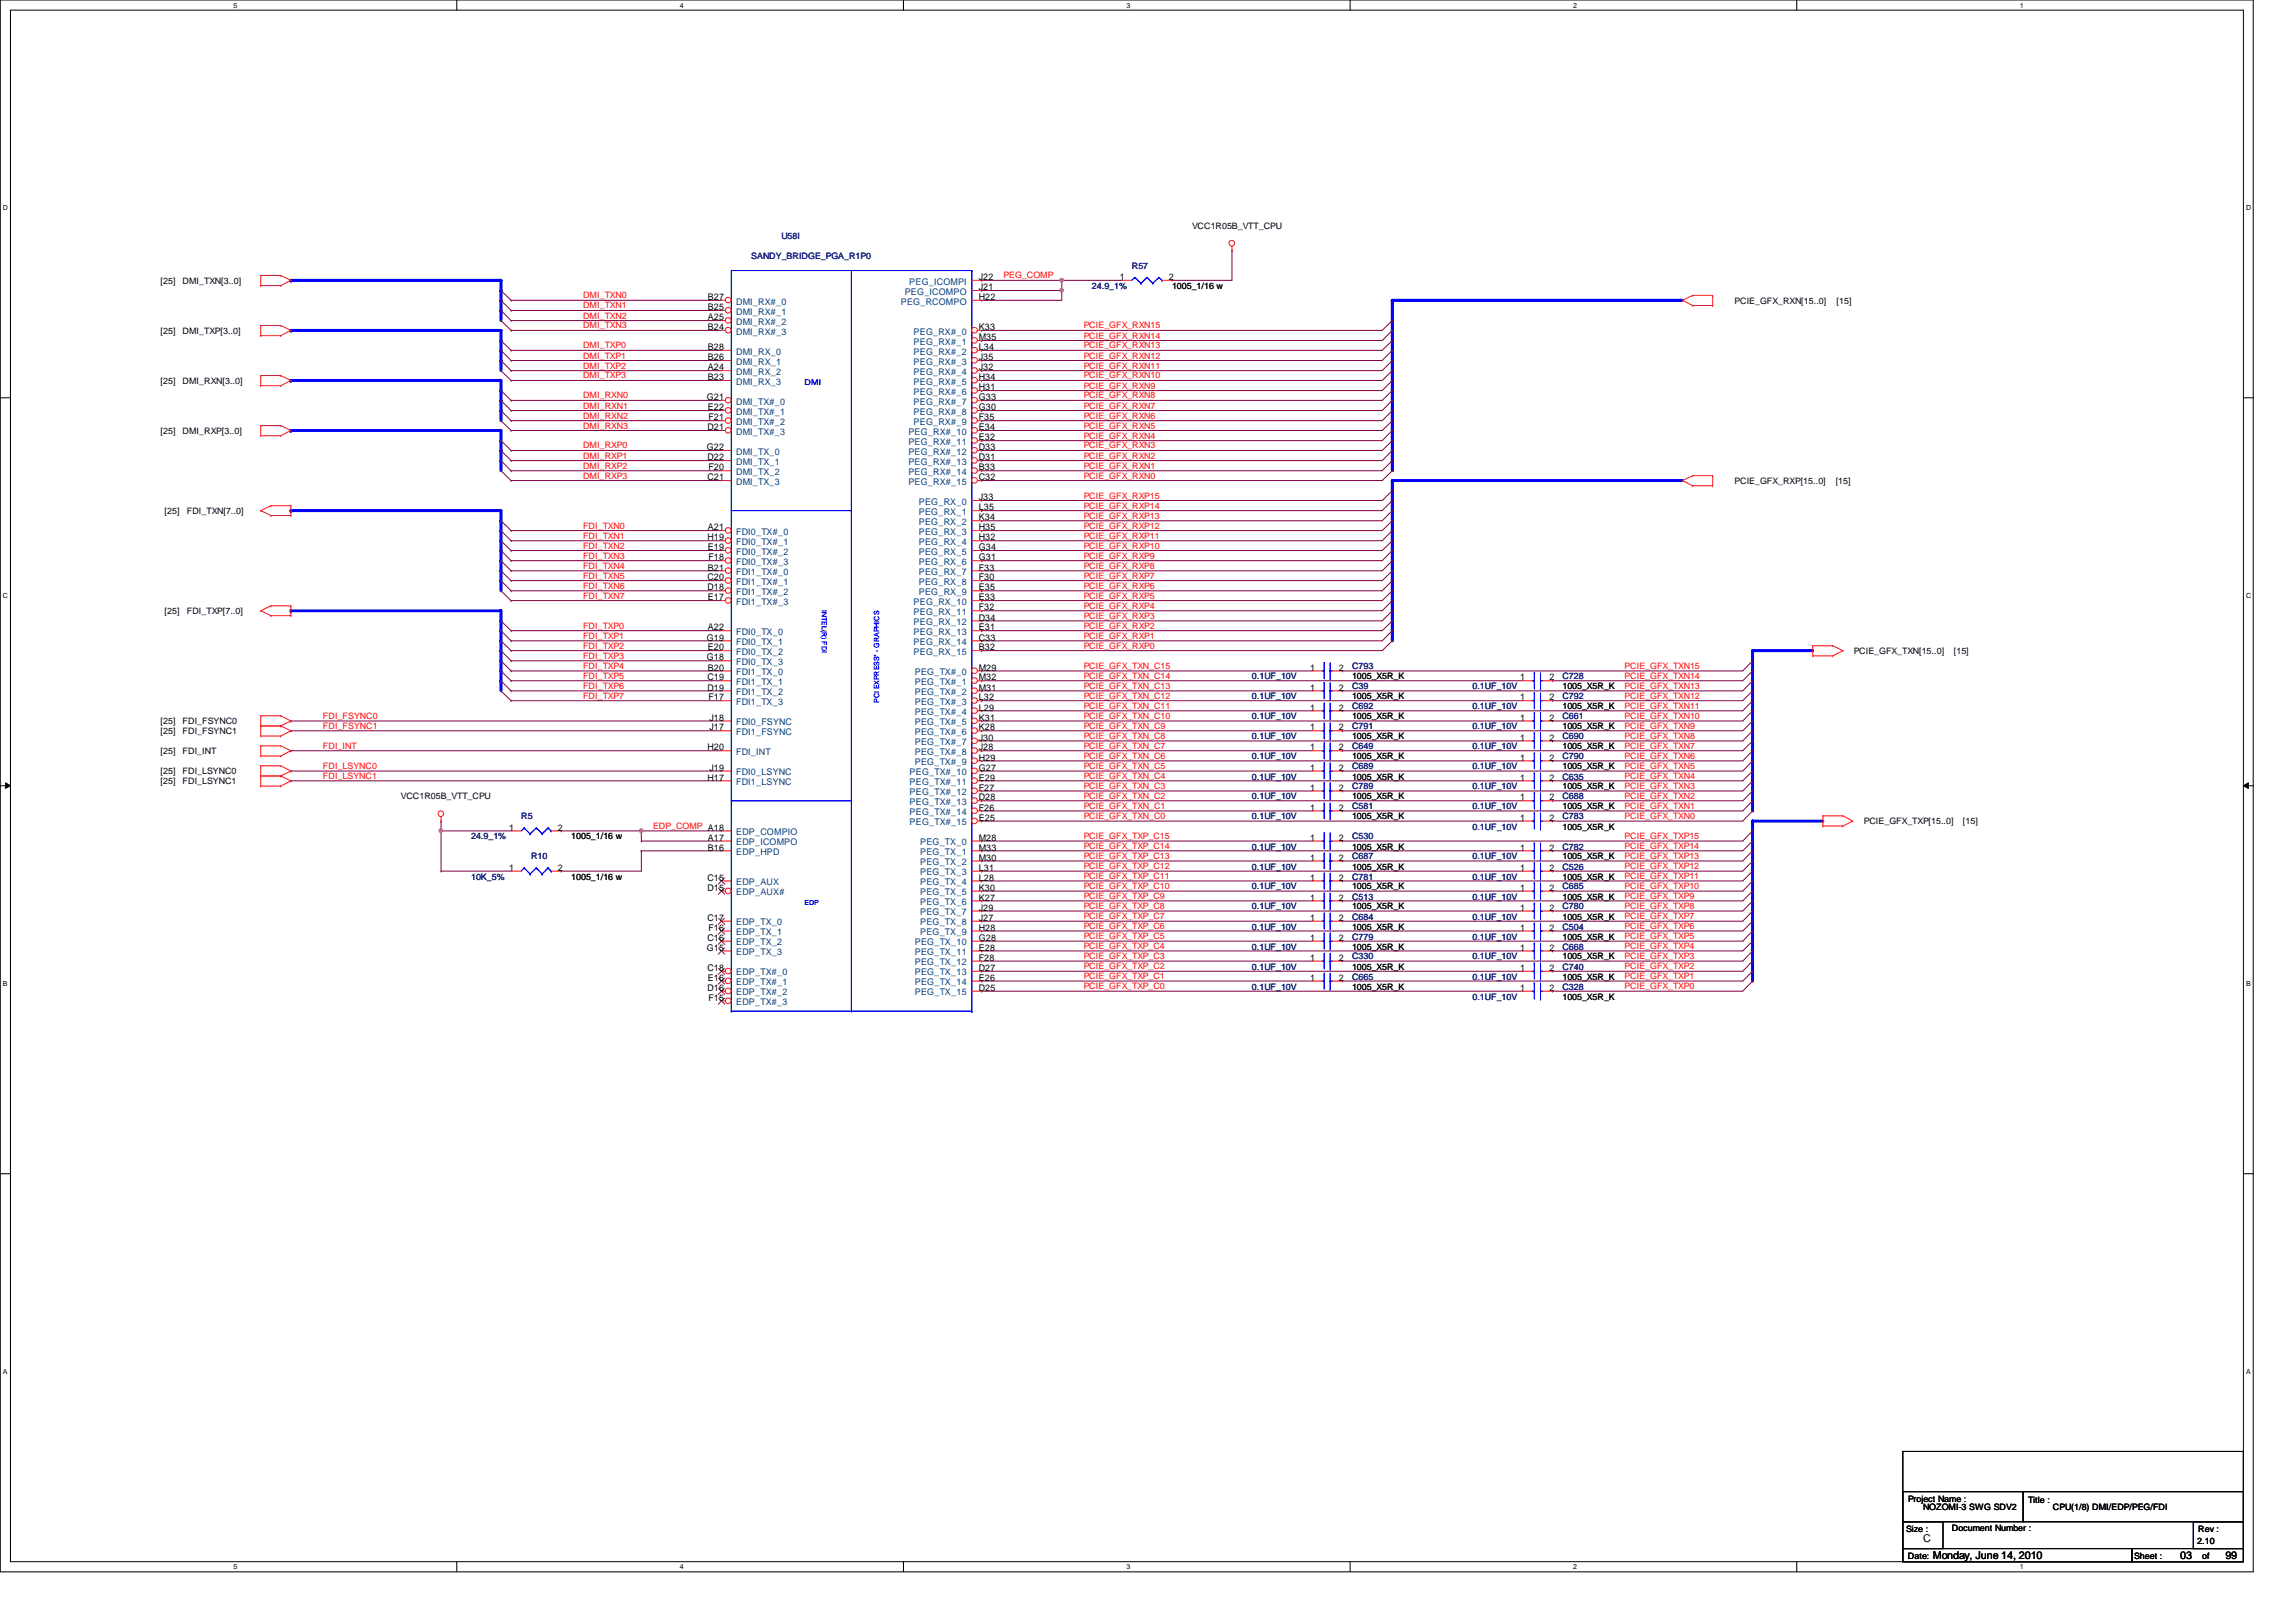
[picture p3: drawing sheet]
<svg xmlns="http://www.w3.org/2000/svg" width="297mm" height="210mm" viewBox="0 0 297 210" stroke-linecap="round" stroke-linejoin="round" font-family="sans-serif">
<defs><g id="words">
<g font-size="1.4">
<text x="248.8" y="199.5">C</text>
<text x="250.1" y="201.7">Monday, June 14, 2010</text>
<text x="282.1" y="201.7">03</text>
<text x="287.9" y="201.7">99</text>
</g>
<g font-size="1.2">
<text x="91.6" y="38.8">B27</text>
<text x="91.6" y="40.1">B25</text>
<text x="91.6" y="41.4">A25</text>
<text x="126.6" y="36.2">J22</text>
<text x="126.6" y="37.5">J21</text>
<text x="126.6" y="38.8">H22</text>
<text x="144.9" y="36.2">1</text>
<text x="151.2" y="36.2">2</text>
<text x="91.6" y="42.7">B24</text>
<text x="91.6" y="45.3">B28</text>
<text x="91.6" y="46.6">B26</text>
<text x="91.6" y="47.9">A24</text>
<text x="126.6" y="42.7">K33</text>
<text x="126.6" y="44">M35</text>
<text x="126.6" y="45.3">L34</text>
<text x="126.6" y="46.6">J35</text>
<text x="126.6" y="47.9">J32</text>
<text x="91.4" y="51.8">G21</text>
<text x="91.6" y="49.2">B23</text>
<text x="91.6" y="53.1">E22</text>
<text x="126.6" y="49.2">H34</text>
<text x="126.6" y="50.5">H31</text>
<text x="126.6" y="51.8">G33</text>
<text x="126.6" y="53.1">G30</text>
<text x="91.4" y="58.3">G22</text>
<text x="91.5" y="55.7">D21</text>
<text x="91.5" y="59.6">D22</text>
<text x="91.6" y="54.4">F21</text>
<text x="126.6" y="54.4">F35</text>
<text x="126.6" y="55.7">E34</text>
<text x="126.6" y="57">E32</text>
<text x="126.6" y="58.3">D33</text>
<text x="126.6" y="59.6">D31</text>
<text x="91.5" y="62.1">C21</text>
<text x="91.6" y="60.9">F20</text>
<text x="126.6" y="60.9">B33</text>
<text x="126.6" y="62.1">C32</text>
<text x="126.6" y="64.7">J33</text>
<text x="91.5" y="69.9">H19</text>
<text x="91.6" y="68.6">A21</text>
<text x="91.6" y="71.2">E19</text>
<text x="126.6" y="66">L35</text>
<text x="126.6" y="67.4">K34</text>
<text x="126.6" y="68.6">H35</text>
<text x="126.6" y="69.9">H32</text>
<text x="126.6" y="71.2">G34</text>
<text x="91.5" y="75.1">C20</text>
<text x="91.5" y="76.4">D18</text>
<text x="91.6" y="73.8">B21</text>
<text x="91.6" y="77.7">E17</text>
<text x="91.6" y="72.5">F18</text>
<text x="126.6" y="72.5">G31</text>
<text x="126.6" y="73.8">F33</text>
<text x="126.6" y="75.1">F30</text>
<text x="126.6" y="76.4">E35</text>
<text x="126.6" y="77.7">E33</text>
<text x="91.4" y="82.9">G19</text>
<text x="91.6" y="81.6">A22</text>
<text x="126.6" y="79">F32</text>
<text x="126.6" y="80.3">D34</text>
<text x="126.6" y="81.6">E31</text>
<text x="126.6" y="82.9">C33</text>
<text x="91.4" y="85.5">G18</text>
<text x="91.5" y="88.1">C19</text>
<text x="91.5" y="89.4">D19</text>
<text x="91.6" y="84.2">E20</text>
<text x="91.6" y="86.8">B20</text>
<text x="126.6" y="84.2">B32</text>
<text x="126.6" y="86.8">M29</text>
<text x="126.6" y="88.1">M32</text>
<text x="126.6" y="89.4">M31</text>
<text x="169.5" y="89.4">1</text>
<text x="169.5" y="86.8">1</text>
<text x="173.2" y="89.4">2</text>
<text x="173.2" y="86.8">2</text>
<text x="196.7" y="88.1">1</text>
<text x="200.4" y="88.1">2</text>
<text x="91.6" y="90.6">F17</text>
<text x="91.8" y="93.3">J18</text>
<text x="91.8" y="94.5">J17</text>
<text x="126.6" y="90.6">L32</text>
<text x="126.6" y="91.9">L29</text>
<text x="126.6" y="93.3">K31</text>
<text x="126.6" y="94.5">K28</text>
<text x="126.6" y="95.8">J30</text>
<text x="169.5" y="94.5">1</text>
<text x="169.5" y="91.9">1</text>
<text x="173.2" y="94.5">2</text>
<text x="173.2" y="91.9">2</text>
<text x="196.7" y="90.6">1</text>
<text x="196.7" y="95.8">1</text>
<text x="196.7" y="93.3">1</text>
<text x="200.4" y="90.6">2</text>
<text x="200.4" y="95.8">2</text>
<text x="200.4" y="93.3">2</text>
<text x="91.5" y="97.1">H20</text>
<text x="91.5" y="101">H17</text>
<text x="91.8" y="99.7">J19</text>
<text x="126.6" y="97.1">J28</text>
<text x="126.6" y="98.4">H29</text>
<text x="126.6" y="99.7">G27</text>
<text x="126.6" y="101">E29</text>
<text x="169.5" y="97.1">1</text>
<text x="169.5" y="99.7">1</text>
<text x="173.2" y="97.1">2</text>
<text x="173.2" y="99.7">2</text>
<text x="196.7" y="98.4">1</text>
<text x="196.7" y="101">1</text>
<text x="200.4" y="98.4">2</text>
<text x="200.4" y="101">2</text>
<text x="65.9" y="107.5">1</text>
<text x="72.2" y="107.5">2</text>
<text x="126.6" y="102.3">F27</text>
<text x="126.6" y="103.6">D28</text>
<text x="126.6" y="104.9">F26</text>
<text x="126.6" y="106.2">E25</text>
<text x="169.5" y="102.3">1</text>
<text x="169.5" y="104.9">1</text>
<text x="173.2" y="102.3">2</text>
<text x="173.2" y="104.9">2</text>
<text x="196.7" y="103.6">1</text>
<text x="196.7" y="106.2">1</text>
<text x="200.4" y="103.6">2</text>
<text x="200.4" y="106.2">2</text>
<text x="65.9" y="112.7">1</text>
<text x="72.2" y="112.7">2</text>
<text x="91.5" y="114">C15</text>
<text x="91.6" y="110.1">B16</text>
<text x="91.6" y="108.8">A17</text>
<text x="126.6" y="108.8">M28</text>
<text x="126.6" y="110.1">M33</text>
<text x="126.6" y="111.4">M30</text>
<text x="126.6" y="112.7">L31</text>
<text x="126.6" y="114">L28</text>
<text x="169.5" y="108.8">1</text>
<text x="169.5" y="111.4">1</text>
<text x="169.5" y="114">1</text>
<text x="173.2" y="108.8">2</text>
<text x="173.2" y="111.4">2</text>
<text x="173.2" y="114">2</text>
<text x="196.7" y="112.7">1</text>
<text x="196.7" y="110.1">1</text>
<text x="200.4" y="112.7">2</text>
<text x="200.4" y="110.1">2</text>
<text x="91.5" y="115.3">D15</text>
<text x="91.5" y="119.2">C17</text>
<text x="126.6" y="115.3">K30</text>
<text x="126.6" y="116.5">K27</text>
<text x="126.6" y="117.9">J29</text>
<text x="126.6" y="119.2">J27</text>
<text x="169.5" y="119.2">1</text>
<text x="169.5" y="116.5">1</text>
<text x="173.2" y="119.2">2</text>
<text x="173.2" y="116.5">2</text>
<text x="196.7" y="117.9">1</text>
<text x="196.7" y="115.3">1</text>
<text x="200.4" y="117.9">2</text>
<text x="200.4" y="115.3">2</text>
<text x="91.4" y="123">G15</text>
<text x="91.5" y="121.8">C16</text>
<text x="91.5" y="125.6">C18</text>
<text x="91.6" y="120.4">F16</text>
<text x="126.6" y="120.4">H28</text>
<text x="126.6" y="121.8">G28</text>
<text x="126.6" y="123">E28</text>
<text x="126.6" y="124.3">F28</text>
<text x="126.6" y="125.6">D27</text>
<text x="169.5" y="124.3">1</text>
<text x="169.5" y="121.8">1</text>
<text x="173.2" y="124.3">2</text>
<text x="173.2" y="121.8">2</text>
<text x="196.7" y="120.4">1</text>
<text x="196.7" y="125.6">1</text>
<text x="196.7" y="123">1</text>
<text x="200.4" y="120.4">2</text>
<text x="200.4" y="125.6">2</text>
<text x="200.4" y="123">2</text>
<text x="91.5" y="128.2">D16</text>
<text x="91.6" y="126.9">E16</text>
<text x="91.6" y="129.5">F15</text>
<text x="126.6" y="126.9">E26</text>
<text x="126.6" y="128.2">D25</text>
<text x="169.5" y="126.9">1</text>
<text x="173.2" y="126.9">2</text>
<text x="196.7" y="128.2">1</text>
<text x="200.4" y="128.2">2</text>
</g>
<g font-size="1.2" fill="#004080">
<text x="95.2" y="39.4">DMI_RX#_0</text>
<text x="95.2" y="40.7">DMI_RX#_1</text>
<text x="116.5" y="39.4">PEG_RCOMPO</text>
<text x="117" y="38.1">PEG_ICOMPO</text>
<text x="117.6" y="36.8">PEG_ICOMPI</text>
<text x="95.2" y="42">DMI_RX#_2</text>
<text x="95.2" y="43.3">DMI_RX#_3</text>
<text x="95.2" y="45.9">DMI_RX_0</text>
<text x="95.2" y="47.2">DMI_RX_1</text>
<text x="118.2" y="43.3">PEG_RX#_0</text>
<text x="118.2" y="44.6">PEG_RX#_1</text>
<text x="118.2" y="45.9">PEG_RX#_2</text>
<text x="118.2" y="47.2">PEG_RX#_3</text>
<text x="95.2" y="48.5">DMI_RX_2</text>
<text x="95.2" y="49.8">DMI_RX_3</text>
<text x="95.2" y="52.4">DMI_TX#_0</text>
<text x="95.2" y="53.7">DMI_TX#_1</text>
<text x="118.2" y="48.5">PEG_RX#_4</text>
<text x="118.2" y="49.8">PEG_RX#_5</text>
<text x="118.2" y="51.1">PEG_RX#_6</text>
<text x="118.2" y="52.4">PEG_RX#_7</text>
<text x="118.2" y="53.7">PEG_RX#_8</text>
<text x="95.2" y="55">DMI_TX#_2</text>
<text x="95.2" y="56.3">DMI_TX#_3</text>
<text x="95.2" y="58.8">DMI_TX_0</text>
<text x="117.5" y="56.3">PEG_RX#_10</text>
<text x="117.5" y="57.6">PEG_RX#_11</text>
<text x="117.5" y="58.8">PEG_RX#_12</text>
<text x="118.2" y="55">PEG_RX#_9</text>
<text x="95.2" y="60.2">DMI_TX_1</text>
<text x="95.2" y="62.7">DMI_TX_3</text>
<text x="95.2" y="61.5">DMI_TX_2</text>
<text x="117.5" y="60.2">PEG_RX#_13</text>
<text x="117.5" y="61.5">PEG_RX#_14</text>
<text x="117.5" y="62.7">PEG_RX#_15</text>
<text x="118.9" y="65.3">PEG_RX_0</text>
<text x="95.2" y="69.2">FDI0_TX#_0</text>
<text x="95.2" y="70.5">FDI0_TX#_1</text>
<text x="95.2" y="71.8">FDI0_TX#_2</text>
<text x="118.9" y="66.6">PEG_RX_1</text>
<text x="118.9" y="67.9">PEG_RX_2</text>
<text x="118.9" y="69.2">PEG_RX_3</text>
<text x="118.9" y="70.5">PEG_RX_4</text>
<text x="118.9" y="71.8">PEG_RX_5</text>
<text x="95.2" y="73.1">FDI0_TX#_3</text>
<text x="95.2" y="74.4">FDI1_TX#_0</text>
<text x="95.2" y="75.7">FDI1_TX#_1</text>
<text x="95.2" y="77">FDI1_TX#_2</text>
<text x="118.9" y="73.1">PEG_RX_6</text>
<text x="118.9" y="74.4">PEG_RX_7</text>
<text x="118.9" y="75.7">PEG_RX_8</text>
<text x="118.9" y="77">PEG_RX_9</text>
<text x="95.2" y="78.3">FDI1_TX#_3</text>
<text x="95.2" y="82.2">FDI0_TX_0</text>
<text x="95.2" y="83.5">FDI0_TX_1</text>
<text x="118.2" y="78.3">PEG_RX_10</text>
<text x="118.2" y="79.6">PEG_RX_11</text>
<text x="118.2" y="80.9">PEG_RX_12</text>
<text x="118.2" y="82.2">PEG_RX_13</text>
<text x="118.2" y="83.5">PEG_RX_14</text>
<text x="95.2" y="84.8">FDI0_TX_2</text>
<text x="95.2" y="86.1">FDI0_TX_3</text>
<text x="95.2" y="87.4">FDI1_TX_0</text>
<text x="95.2" y="88.6">FDI1_TX_1</text>
<text x="95.2" y="90">FDI1_TX_2</text>
<text x="118.2" y="84.8">PEG_RX_15</text>
<text x="118.4" y="87.4">PEG_TX#_0</text>
<text x="118.4" y="88.6">PEG_TX#_1</text>
<text x="118.4" y="90">PEG_TX#_2</text>
<text x="95.2" y="91.2">FDI1_TX_3</text>
<text x="95.2" y="93.9">FDI0_FSYNC</text>
<text x="95.2" y="95.1">FDI1_FSYNC</text>
<text x="118.4" y="91.2">PEG_TX#_3</text>
<text x="118.4" y="92.5">PEG_TX#_4</text>
<text x="118.4" y="93.9">PEG_TX#_5</text>
<text x="118.4" y="95.1">PEG_TX#_6</text>
<text x="95.2" y="97.7">FDI_INT</text>
<text x="95.2" y="100.3">FDI0_LSYNC</text>
<text x="95.2" y="101.6">FDI1_LSYNC</text>
<text x="117.7" y="100.3">PEG_TX#_10</text>
<text x="117.7" y="101.6">PEG_TX#_11</text>
<text x="118.4" y="96.4">PEG_TX#_7</text>
<text x="118.4" y="97.7">PEG_TX#_8</text>
<text x="118.4" y="99">PEG_TX#_9</text>
<text x="117.7" y="102.9">PEG_TX#_12</text>
<text x="117.7" y="104.2">PEG_TX#_13</text>
<text x="117.7" y="105.5">PEG_TX#_14</text>
<text x="117.7" y="106.8">PEG_TX#_15</text>
<text x="95.2" y="108.1">EDP_COMPIO</text>
<text x="95.2" y="110.7">EDP_HPD</text>
<text x="95.2" y="109.4">EDP_ICOMPO</text>
<text x="119" y="109.4">PEG_TX_0</text>
<text x="119" y="110.7">PEG_TX_1</text>
<text x="119" y="112">PEG_TX_2</text>
<text x="119" y="113.3">PEG_TX_3</text>
<text x="95.2" y="114.6">EDP_AUX</text>
<text x="95.2" y="115.9">EDP_AUX#</text>
<text x="95.2" y="119.8">EDP_TX_0</text>
<text x="119" y="114.6">PEG_TX_4</text>
<text x="119" y="115.9">PEG_TX_5</text>
<text x="119" y="117.1">PEG_TX_6</text>
<text x="119" y="118.4">PEG_TX_7</text>
<text x="119" y="119.8">PEG_TX_8</text>
<text x="95.2" y="121">EDP_TX_1</text>
<text x="95.2" y="122.3">EDP_TX_2</text>
<text x="95.2" y="123.6">EDP_TX_3</text>
<text x="118.4" y="122.3">PEG_TX_10</text>
<text x="118.4" y="123.6">PEG_TX_11</text>
<text x="118.4" y="124.9">PEG_TX_12</text>
<text x="119" y="121">PEG_TX_9</text>
<text x="95.2" y="126.2">EDP_TX#_0</text>
<text x="95.2" y="127.5">EDP_TX#_1</text>
<text x="95.2" y="128.8">EDP_TX#_2</text>
<text x="95.2" y="130.1">EDP_TX#_3</text>
<text x="118.4" y="126.2">PEG_TX_13</text>
<text x="118.4" y="127.5">PEG_TX_14</text>
<text x="118.4" y="128.8">PEG_TX_15</text>
</g>
<g font-size="1.1">
<text x="154.2" y="29.6">VCC1R05B_VTT_CPU</text>
<text x="20.8" y="36.7">[25]</text>
<text x="23.6" y="36.7">DMI_TXN[3..0]</text>
<text x="151.6" y="37.4">1005_1/16 w</text>
<text x="224.4" y="39.3">PCIE_GFX_RXN[15..0]</text>
<text x="237.6" y="39.3">[15]</text>
<text x="20.8" y="43.2">[25]</text>
<text x="23.6" y="43.2">DMI_TXP[3..0]</text>
<text x="20.8" y="49.7">[25]</text>
<text x="23.6" y="49.7">DMI_RXN[3..0]</text>
<text x="20.8" y="56.2">[25]</text>
<text x="23.6" y="56.2">DMI_RXP[3..0]</text>
<text x="224.4" y="62.7">PCIE_GFX_RXP[15..0]</text>
<text x="237.5" y="62.7">[15]</text>
<text x="21.3" y="66.5">[25]</text>
<text x="24.2" y="66.5">FDI_TXN[7..0]</text>
<text x="21.3" y="79.5">[25]</text>
<text x="24.2" y="79.5">FDI_TXP[7..0]</text>
<text x="174.9" y="87.9">1005_X5R_K</text>
<text x="202.1" y="89.2">1005_X5R_K</text>
<text x="239.8" y="84.7">PCIE_GFX_TXN[15..0]</text>
<text x="252.8" y="84.7">[15]</text>
<text x="20.8" y="93.7">[25]</text>
<text x="20.8" y="95">[25]</text>
<text x="23.6" y="93.7">FDI_FSYNC0</text>
<text x="23.6" y="95">FDI_FSYNC1</text>
<text x="174.9" y="95.7">1005_X5R_K</text>
<text x="174.9" y="93.1">1005_X5R_K</text>
<text x="174.9" y="90.5">1005_X5R_K</text>
<text x="202.1" y="91.8">1005_X5R_K</text>
<text x="202.1" y="94.4">1005_X5R_K</text>
<text x="20.8" y="100.2">[25]</text>
<text x="20.8" y="101.5">[25]</text>
<text x="20.8" y="97.6">[25]</text>
<text x="23.6" y="100.2">FDI_LSYNC0</text>
<text x="23.6" y="101.5">FDI_LSYNC1</text>
<text x="23.6" y="97.6">FDI_INT</text>
<text x="174.9" y="98.3">1005_X5R_K</text>
<text x="174.9" y="100.9">1005_X5R_K</text>
<text x="202.1" y="99.6">1005_X5R_K</text>
<text x="202.1" y="97">1005_X5R_K</text>
<text x="51.9" y="103.5">VCC1R05B_VTT_CPU</text>
<text x="174.9" y="103.5">1005_X5R_K</text>
<text x="174.9" y="106">1005_X5R_K</text>
<text x="202.1" y="104.7">1005_X5R_K</text>
<text x="202.1" y="107.4">1005_X5R_K</text>
<text x="202.1" y="102.2">1005_X5R_K</text>
<text x="241.1" y="106.7">PCIE_GFX_TXP[15..0]</text>
<text x="254" y="106.7">[15]</text>
<text x="73.9" y="113.8">1005_1/16 w</text>
<text x="73.9" y="108.6">1005_1/16 w</text>
<text x="174.9" y="109.9">1005_X5R_K</text>
<text x="174.9" y="112.5">1005_X5R_K</text>
<text x="202.1" y="113.8">1005_X5R_K</text>
<text x="202.1" y="111.2">1005_X5R_K</text>
<text x="174.9" y="115.1">1005_X5R_K</text>
<text x="174.9" y="117.7">1005_X5R_K</text>
<text x="202.1" y="119">1005_X5R_K</text>
<text x="202.1" y="116.4">1005_X5R_K</text>
<text x="174.9" y="120.3">1005_X5R_K</text>
<text x="174.9" y="125.5">1005_X5R_K</text>
<text x="174.9" y="122.9">1005_X5R_K</text>
<text x="202.1" y="121.6">1005_X5R_K</text>
<text x="202.1" y="124.2">1005_X5R_K</text>
<text x="174.9" y="128.1">1005_X5R_K</text>
<text x="202.1" y="126.8">1005_X5R_K</text>
<text x="202.1" y="129.4">1005_X5R_K</text>
<text x="246.8" y="194.4">Project Name :</text>
<text x="248.8" y="195.4">NOZOMI-3 SWG SDV2</text>
<text x="262.4" y="194.5">Title :</text>
<text x="265.6" y="195.4">CPU(1/8) DMI/EDP/PEG/FDI</text>
<text x="246.6" y="198.3">Size :</text>
<text x="246.8" y="201.8">Date:</text>
<text x="252.5" y="198.2">Document Number :</text>
<text x="276.1" y="201.8">Sheet :</text>
<text x="284.3" y="199.8">2.10</text>
<text x="284.4" y="198.3">Rev :</text>
<text x="284.9" y="201.8">of</text>
</g>
<g font-size="1.1" fill="#000080">
<text x="97.2" y="33.5">SANDY_BRIDGE_PGA_R1P0</text>
<text x="101.1" y="30.9">U58I</text>
<text x="146.4" y="34.8">R57</text>
<text x="141.3" y="37.4">24.9_1%</text>
<text x="162" y="87.9">0.1UF_10V</text>
<text x="174.9" y="89.2">C39</text>
<text x="174.9" y="86.6">C793</text>
<text x="190.5" y="89.2">0.1UF_10V</text>
<text x="202.1" y="87.9">C728</text>
<text x="162" y="95.7">0.1UF_10V</text>
<text x="162" y="93.1">0.1UF_10V</text>
<text x="162" y="90.5">0.1UF_10V</text>
<text x="174.9" y="94.4">C791</text>
<text x="174.9" y="91.8">C692</text>
<text x="190.5" y="91.8">0.1UF_10V</text>
<text x="190.5" y="94.4">0.1UF_10V</text>
<text x="202.1" y="90.5">C792</text>
<text x="202.1" y="95.7">C690</text>
<text x="202.1" y="93.1">C661</text>
<text x="162" y="98.3">0.1UF_10V</text>
<text x="162" y="100.9">0.1UF_10V</text>
<text x="174.9" y="97">C649</text>
<text x="174.9" y="99.6">C689</text>
<text x="190.5" y="99.6">0.1UF_10V</text>
<text x="190.5" y="97">0.1UF_10V</text>
<text x="202.1" y="98.3">C790</text>
<text x="202.1" y="100.9">C635</text>
<text x="67.4" y="106">R5</text>
<text x="162" y="103.5">0.1UF_10V</text>
<text x="162" y="106">0.1UF_10V</text>
<text x="174.9" y="102.2">C789</text>
<text x="174.9" y="104.7">C581</text>
<text x="190.5" y="104.7">0.1UF_10V</text>
<text x="190.5" y="107.4">0.1UF_10V</text>
<text x="190.5" y="102.2">0.1UF_10V</text>
<text x="202.1" y="103.5">C688</text>
<text x="202.1" y="106">C783</text>
<text x="61" y="113.8">10K_5%</text>
<text x="61" y="108.6">24.9_1%</text>
<text x="68.7" y="111.2">R10</text>
<text x="162" y="109.9">0.1UF_10V</text>
<text x="162" y="112.5">0.1UF_10V</text>
<text x="174.9" y="108.6">C530</text>
<text x="174.9" y="111.2">C687</text>
<text x="174.9" y="113.8">C781</text>
<text x="190.5" y="113.8">0.1UF_10V</text>
<text x="190.5" y="111.2">0.1UF_10V</text>
<text x="202.1" y="112.5">C526</text>
<text x="202.1" y="109.9">C782</text>
<text x="162" y="115.1">0.1UF_10V</text>
<text x="162" y="117.7">0.1UF_10V</text>
<text x="174.9" y="119">C684</text>
<text x="174.9" y="116.4">C513</text>
<text x="190.5" y="119">0.1UF_10V</text>
<text x="190.5" y="116.4">0.1UF_10V</text>
<text x="202.1" y="117.7">C780</text>
<text x="202.1" y="115.1">C685</text>
<text x="162" y="120.3">0.1UF_10V</text>
<text x="162" y="125.5">0.1UF_10V</text>
<text x="162" y="122.9">0.1UF_10V</text>
<text x="174.9" y="124.2">C330</text>
<text x="174.9" y="121.6">C779</text>
<text x="190.5" y="121.6">0.1UF_10V</text>
<text x="190.5" y="124.2">0.1UF_10V</text>
<text x="202.1" y="120.3">C504</text>
<text x="202.1" y="125.5">C740</text>
<text x="202.1" y="122.9">C668</text>
<text x="162" y="128.1">0.1UF_10V</text>
<text x="174.9" y="126.8">C665</text>
<text x="190.5" y="126.8">0.1UF_10V</text>
<text x="190.5" y="129.4">0.1UF_10V</text>
<text x="202.1" y="128.1">C328</text>
</g>
<g font-size="1.1" fill="#f00">
<text x="75.4" y="38.6">DMI_TXN0</text>
<text x="75.4" y="39.9">DMI_TXN1</text>
<text x="75.4" y="41.2">DMI_TXN2</text>
<text x="129.8" y="36">PEG_COMP</text>
<text x="75.4" y="42.5">DMI_TXN3</text>
<text x="75.4" y="45.1">DMI_TXP0</text>
<text x="75.4" y="46.4">DMI_TXP1</text>
<text x="75.4" y="47.7">DMI_TXP2</text>
<text x="140.2" y="42.5">PCIE_GFX_RXN15</text>
<text x="140.2" y="43.8">PCIE_GFX_RXN14</text>
<text x="140.2" y="45.1">PCIE_GFX_RXN13</text>
<text x="140.2" y="46.4">PCIE_GFX_RXN12</text>
<text x="140.2" y="47.7">PCIE_GFX_RXN11</text>
<text x="75.4" y="49">DMI_TXP3</text>
<text x="75.4" y="51.6">DMI_RXN0</text>
<text x="75.4" y="52.9">DMI_RXN1</text>
<text x="140.2" y="49">PCIE_GFX_RXN10</text>
<text x="140.2" y="50.3">PCIE_GFX_RXN9</text>
<text x="140.2" y="51.6">PCIE_GFX_RXN8</text>
<text x="140.2" y="52.9">PCIE_GFX_RXN7</text>
<text x="75.4" y="54.2">DMI_RXN2</text>
<text x="75.4" y="55.5">DMI_RXN3</text>
<text x="75.4" y="58">DMI_RXP0</text>
<text x="75.4" y="59.4">DMI_RXP1</text>
<text x="140.2" y="54.2">PCIE_GFX_RXN6</text>
<text x="140.2" y="55.5">PCIE_GFX_RXN5</text>
<text x="140.2" y="56.8">PCIE_GFX_RXN4</text>
<text x="140.2" y="58">PCIE_GFX_RXN3</text>
<text x="140.2" y="59.4">PCIE_GFX_RXN2</text>
<text x="75.4" y="60.7">DMI_RXP2</text>
<text x="75.4" y="61.9">DMI_RXP3</text>
<text x="140.2" y="64.5">PCIE_GFX_RXP15</text>
<text x="140.2" y="65.8">PCIE_GFX_RXP14</text>
<text x="140.2" y="60.7">PCIE_GFX_RXN1</text>
<text x="140.2" y="61.9">PCIE_GFX_RXN0</text>
<text x="75.4" y="68.4">FDI_TXN0</text>
<text x="75.4" y="69.7">FDI_TXN1</text>
<text x="75.4" y="71">FDI_TXN2</text>
<text x="140.2" y="67.1">PCIE_GFX_RXP13</text>
<text x="140.2" y="68.4">PCIE_GFX_RXP12</text>
<text x="140.2" y="69.7">PCIE_GFX_RXP11</text>
<text x="140.2" y="71">PCIE_GFX_RXP10</text>
<text x="75.4" y="72.3">FDI_TXN3</text>
<text x="75.4" y="73.6">FDI_TXN4</text>
<text x="75.4" y="74.9">FDI_TXN5</text>
<text x="75.4" y="76.2">FDI_TXN6</text>
<text x="75.4" y="77.5">FDI_TXN7</text>
<text x="140.2" y="72.3">PCIE_GFX_RXP9</text>
<text x="140.2" y="73.6">PCIE_GFX_RXP8</text>
<text x="140.2" y="74.9">PCIE_GFX_RXP7</text>
<text x="140.2" y="76.2">PCIE_GFX_RXP6</text>
<text x="140.2" y="77.5">PCIE_GFX_RXP5</text>
<text x="75.4" y="81.4">FDI_TXP0</text>
<text x="75.4" y="82.7">FDI_TXP1</text>
<text x="75.4" y="83.9">FDI_TXP2</text>
<text x="140.2" y="78.8">PCIE_GFX_RXP4</text>
<text x="140.2" y="80.1">PCIE_GFX_RXP3</text>
<text x="140.2" y="81.4">PCIE_GFX_RXP2</text>
<text x="140.2" y="82.7">PCIE_GFX_RXP1</text>
<text x="140.2" y="83.9">PCIE_GFX_RXP0</text>
<text x="75.4" y="85.3">FDI_TXP3</text>
<text x="75.4" y="86.6">FDI_TXP4</text>
<text x="75.4" y="87.8">FDI_TXP5</text>
<text x="75.4" y="89.2">FDI_TXP6</text>
<text x="140.2" y="86.6">PCIE_GFX_TXN_C15</text>
<text x="140.2" y="87.8">PCIE_GFX_TXN_C14</text>
<text x="140.2" y="89.2">PCIE_GFX_TXN_C13</text>
<text x="210.2" y="86.6">PCIE_GFX_TXN15</text>
<text x="210.2" y="89.2">PCIE_GFX_TXN13</text>
<text x="210.2" y="87.8">PCIE_GFX_TXN14</text>
<text x="41.8" y="94.3">FDI_FSYNC1</text>
<text x="41.8" y="93">FDI_FSYNC0</text>
<text x="75.4" y="90.4">FDI_TXP7</text>
<text x="140.2" y="90.4">PCIE_GFX_TXN_C12</text>
<text x="140.2" y="91.7">PCIE_GFX_TXN_C11</text>
<text x="140.2" y="93">PCIE_GFX_TXN_C10</text>
<text x="140.2" y="94.3">PCIE_GFX_TXN_C9</text>
<text x="140.2" y="95.6">PCIE_GFX_TXN_C8</text>
<text x="210.2" y="91.7">PCIE_GFX_TXN11</text>
<text x="210.2" y="94.3">PCIE_GFX_TXN9</text>
<text x="210.2" y="90.4">PCIE_GFX_TXN12</text>
<text x="210.2" y="93">PCIE_GFX_TXN10</text>
<text x="210.2" y="95.6">PCIE_GFX_TXN8</text>
<text x="41.8" y="100.8">FDI_LSYNC1</text>
<text x="41.8" y="99.5">FDI_LSYNC0</text>
<text x="41.8" y="96.9">FDI_INT</text>
<text x="140.2" y="96.9">PCIE_GFX_TXN_C7</text>
<text x="140.2" y="99.5">PCIE_GFX_TXN_C5</text>
<text x="140.2" y="98.2">PCIE_GFX_TXN_C6</text>
<text x="140.2" y="100.8">PCIE_GFX_TXN_C4</text>
<text x="210.2" y="96.9">PCIE_GFX_TXN7</text>
<text x="210.2" y="99.5">PCIE_GFX_TXN5</text>
<text x="210.2" y="98.2">PCIE_GFX_TXN6</text>
<text x="210.2" y="100.8">PCIE_GFX_TXN4</text>
<text x="84.5" y="107.3">EDP_COMP A18</text>
<text x="140.2" y="102.1">PCIE_GFX_TXN_C3</text>
<text x="140.2" y="103.4">PCIE_GFX_TXN_C2</text>
<text x="140.2" y="104.7">PCIE_GFX_TXN_C1</text>
<text x="140.2" y="106">PCIE_GFX_TXN_C0</text>
<text x="210.2" y="102.1">PCIE_GFX_TXN3</text>
<text x="210.2" y="104.7">PCIE_GFX_TXN1</text>
<text x="210.2" y="103.4">PCIE_GFX_TXN2</text>
<text x="210.2" y="106">PCIE_GFX_TXN0</text>
<text x="140.2" y="108.6">PCIE_GFX_TXP_C15</text>
<text x="140.2" y="109.9">PCIE_GFX_TXP_C14</text>
<text x="140.2" y="111.2">PCIE_GFX_TXP_C13</text>
<text x="140.2" y="112.5">PCIE_GFX_TXP_C12</text>
<text x="140.2" y="113.7">PCIE_GFX_TXP_C11</text>
<text x="210.2" y="108.6">PCIE_GFX_TXP15</text>
<text x="210.2" y="111.2">PCIE_GFX_TXP13</text>
<text x="210.2" y="113.7">PCIE_GFX_TXP11</text>
<text x="210.2" y="109.9">PCIE_GFX_TXP14</text>
<text x="210.2" y="112.5">PCIE_GFX_TXP12</text>
<text x="140.2" y="115.1">PCIE_GFX_TXP_C10</text>
<text x="140.2" y="116.3">PCIE_GFX_TXP_C9</text>
<text x="140.2" y="119">PCIE_GFX_TXP_C7</text>
<text x="140.2" y="117.6">PCIE_GFX_TXP_C8</text>
<text x="210.2" y="116.3">PCIE_GFX_TXP9</text>
<text x="210.2" y="119">PCIE_GFX_TXP7</text>
<text x="210.2" y="115.1">PCIE_GFX_TXP10</text>
<text x="210.2" y="117.6">PCIE_GFX_TXP8</text>
<text x="140.2" y="120.2">PCIE_GFX_TXP_C6</text>
<text x="140.2" y="122.8">PCIE_GFX_TXP_C4</text>
<text x="140.2" y="124.1">PCIE_GFX_TXP_C3</text>
<text x="140.2" y="125.4">PCIE_GFX_TXP_C2</text>
<text x="140.2" y="121.5">PCIE_GFX_TXP_C5</text>
<text x="210.2" y="121.5">PCIE_GFX_TXP5</text>
<text x="210.2" y="124.1">PCIE_GFX_TXP3</text>
<text x="210.2" y="120.2">PCIE_GFX_TXP6</text>
<text x="210.2" y="122.8">PCIE_GFX_TXP4</text>
<text x="210.2" y="125.4">PCIE_GFX_TXP2</text>
<text x="140.2" y="126.7">PCIE_GFX_TXP_C1</text>
<text x="140.2" y="128">PCIE_GFX_TXP_C0</text>
<text x="210.2" y="126.7">PCIE_GFX_TXP1</text>
<text x="210.2" y="128">PCIE_GFX_TXP0</text>
</g>
<text font-size="1" fill="#00f" x="104.1" y="49.9">DMI</text>
<g font-size=".9">
<text x="30.2" y="1">5</text>
<text x="88" y="1">4</text>
<text x="145.8" y="1">3</text>
<text x="203.5" y="1">2</text>
<text x="261.3" y="1">1</text>
<text x=".4" y="27.2">D</text>
<text x="290.6" y="27.2">D</text>
<text x=".4" y="77.3">C</text>
<text x="290.6" y="77.3">C</text>
<text x=".4" y="127.6">B</text>
<text x="290.6" y="127.6">B</text>
<text x=".4" y="177.8">A</text>
<text x="290.6" y="177.8">A</text>
<text x="30.2" y="203.1">5</text>
<text x="88" y="203.1">4</text>
<text x="145.8" y="203.1">3</text>
<text x="203.5" y="203.1">2</text>
<text x="261.3" y="203.1">1</text>
</g>
<g font-size=".9" fill="#00f">
<text x="106.3" y="78.9" transform="rotate(90 106.3 78.9)">INTEL(R) FDI</text>
<text x="113.7" y="91" transform="rotate(-90 113.7 91)">PCI EXPRESS* - GRAPHICS</text>
<text x="104.1" y="117.1">EDP</text>
</g>
</g></defs>
<path d="M0 0h291.5v203.4h-291.5zM1.4 1.3h288.8v200.8h-288.8z" fill="none" stroke="#000" stroke-width=".13"/>
<g fill="#fff">
<path d="M30.2 .2h.5v1h-.5z"/>
<path d="M30.2 202.3h.5v1h-.5z"/>
</g>
<path d="M59.1 0v1.3M59.1 202.1v1.3" fill="none" stroke="#000" stroke-width=".13"/>
<g fill="#fff">
<path d="M88 .2h.5v1h-.5z"/>
<path d="M88 202.3h.5v1h-.5z"/>
</g>
<path d="M116.9 0v1.3M116.9 202.1v1.3" fill="none" stroke="#000" stroke-width=".13"/>
<g fill="#fff">
<path d="M145.8 .2h.5v1h-.5z"/>
<path d="M145.8 202.3h.5v1h-.5z"/>
</g>
<path d="M174.7 0v1.3M174.7 202.1v1.3" fill="none" stroke="#000" stroke-width=".13"/>
<g fill="#fff">
<path d="M203.5 .2h.5v1h-.5z"/>
<path d="M203.5 202.3h.5v1h-.5z"/>
</g>
<path d="M232.4 0v1.3M232.4 202.1v1.3" fill="none" stroke="#000" stroke-width=".13"/>
<g fill="#fff">
<path d="M261.3 .2h.5v1h-.5z"/>
<path d="M261.3 202.3h.5v1h-.5z"/>
<path d="M.4 26.4h.6v1h-.6z"/>
<path d="M290.6 26.4h.6v1h-.6z"/>
<path d="M.4 76.5h.6v1.1h-.6z"/>
<path d="M290.6 76.5h.6v1.1h-.6z"/>
</g>
<path d="M0 51.5h1.4M290.2 51.5h1.3" fill="none" stroke="#000" stroke-width=".13"/>
<g fill="#fff">
<path d="M.4 126.7h.6v1.1h-.6z"/>
<path d="M290.6 126.7h.6v1.1h-.6z"/>
</g>
<path d="M0 101.7h1.4M.7 101.3l.7 .4-.7 .3zM290.2 101.7l.7-.4v.7zM290.2 101.7h1.3" fill="none" stroke="#000" stroke-width=".13"/>
<path d="M.7 101.3l.7 .4-.7 .3zM290.2 101.7l.7-.4v.7z" fill="#000"/>
<g fill="#fff">
<path d="M.4 177h.5v1h-.5z"/>
<path d="M290.6 177h.5v1h-.5z"/>
</g>
<path d="M0 151.9h1.4M290.2 151.9h1.3" fill="none" stroke="#000" stroke-width=".13"/>
<path d="M137.4 36.3h.1M137.4 36.3h7.8" fill="none" stroke="#800040" stroke-width=".13"/>
<path d="M137.2 36.1h.3l.1 .1-.1 .2-.2 .1-.1-.1z" fill-rule="evenodd" fill="#f0f"/>
<path d="M137.2 36.1h.3l.1 .1-.1 .2-.2 .1-.1-.1z" fill="none" stroke="#f0f" stroke-width=".13"/>
<path d="M127 37.6h.1M137.4 36.3h.1M137.4 36.3v1.3h-10.4" fill="none" stroke="#800040" stroke-width=".13"/>
<path d="M137.2 37.4h.3l.1 .1-.1 .2-.2 .1-.1-.1z" fill-rule="evenodd" fill="#f0f"/>
<path d="M137.2 37.4h.3l.1 .1-.1 .2-.2 .1-.1-.1z" fill="none" stroke="#f0f" stroke-width=".13"/>
<g fill="none" stroke="#800040" stroke-width=".13">
<path d="M127 38.9h.1M127 36.3h.1M127 36.3h10.4M137.4 37.6h.1M137.4 37.6v1.3h-10.4M151.6 36.3h.1M159.4 32.4h.1M159.4 32.4v3.9h-7.8M127 64.8h.1M127 66.1h.1M127 67.4h.1M127 68.7h.1"/>
<path d="M127 70h.1M127 71.2h.1M127 72.6h.1M127 73.9h.1M127 75.1h.1M127 76.5h.1M127 77.7h.1M127 79h.1M127 64.8h51.8M127 66.1h51.8M127 67.4h51.8M127 68.7h51.8"/>
<path d="M127 70h51.8M127 71.2h51.8M127 72.6h51.8M127 73.9h51.8M127 75.1h51.8M127 76.5h51.8M127 77.7h51.8M127 79h51.8M127 80.3h.1M127 81.6h.1M127 82.9h.1M127 84.2h.1"/>
<path d="M127 80.3h51.8M127 81.6h51.8M127 82.9h51.8M127 84.2h51.8"/>
</g>
<path d="M180.1 62.2h37.6" fill="none" stroke="#00f" stroke-width=".38"/>
<circle cx="180.1" cy="62.2" r=".19" fill="#00f"/>
<g fill="none" stroke="#800040" stroke-width=".13">
<path d="M127 42.8h.1M127 44.1h.1M127 45.3h.1M127 46.7h.1M127 48h.1M127 49.2h.1M127 50.5h.1M127 51.8h.1M127 53.1h.1M127 54.4h.1M127 55.7h.1M127 57h.1"/>
<path d="M127 58.3h.1M127 59.6h.1M127 42.8h51.8M127 44.1h51.8M127 45.3h51.8M127 46.7h51.8M127 48h51.8M127 49.2h51.8M127 50.5h51.8M127 51.8h51.8M127 53.1h51.8M127 54.4h51.8"/>
<path d="M127 55.7h51.8M127 57h51.8M127 58.3h51.8M127 59.6h51.8M127 60.9h.1M127 62.2h.1M127 60.9h51.8M127 62.2h51.8"/>
</g>
<path d="M180.1 38.9h37.6" fill="none" stroke="#00f" stroke-width=".38"/>
<circle cx="180.1" cy="38.9" r=".19" fill="#00f"/>
<g fill="none" stroke="#800040" stroke-width=".13">
<path d="M127 86.8h.1M127 88.1h.1M127 89.4h.1M127 90.7h.1M127 92h.1M127 93.3h.1M127 94.6h.1M127 97.2h.1M127 95.9h.1M127 99.8h.1M127 98.5h.1M127 86.8h42.8"/>
<path d="M127 88.1h70M127 89.4h42.8M127 90.7h70M127 92h42.8M127 93.3h70M127 94.6h42.8M127 97.2h42.8M127 95.9h70M127 99.8h42.8M127 98.5h70M173.6 86.8h.1M173.6 89.4h.1"/>
<path d="M173.6 92h.1M173.6 94.6h.1M173.6 97.2h.1M173.6 99.8h.1M173.6 86.8h51.9M173.6 89.4h51.9M173.6 92h51.9M173.6 94.6h51.9M173.6 97.2h51.9M173.6 99.8h51.9M200.8 88.1h.1M200.8 90.7h.1"/>
<path d="M200.8 93.3h.1M200.8 95.9h.1M200.8 98.5h.1M200.8 88.1h24.7M200.8 90.7h24.7M200.8 93.3h24.7M200.8 95.9h24.7M200.8 98.5h24.7M127 101h.1M127 102.4h.1M127 103.6h.1M127 104.9h.1"/>
<path d="M127 106.3h.1M127 101h70M127 102.4h42.8M127 103.6h70M127 104.9h42.8M127 106.3h70M173.6 102.4h.1M173.6 104.9h.1M173.6 102.4h51.9M173.6 104.9h51.9M200.8 101h.1M200.8 103.6h.1"/>
<path d="M200.8 106.3h.1M200.8 101h24.7M200.8 103.6h24.7M200.8 106.3h24.7"/>
</g>
<path d="M226.7 84.2h7.8" fill="none" stroke="#00f" stroke-width=".38"/>
<circle cx="226.7" cy="84.2" r=".19" fill="#00f"/>
<g fill="none" stroke="#800040" stroke-width=".13">
<path d="M127 108.8h.1M127 110.1h.1M127 111.4h.1M127 108.8h42.8M127 111.4h42.8M127 110.1h70M173.6 108.8h.1M173.6 111.4h.1M173.6 114h.1M173.6 116.6h.1M173.6 119.2h.1M173.6 108.8h51.9"/>
<path d="M173.6 111.4h51.9M173.6 114h51.9M173.6 116.6h51.9M173.6 119.2h51.9M200.8 110.1h.1M200.8 112.7h.1M200.8 115.3h.1M200.8 117.9h.1M200.8 110.1h24.7M200.8 112.7h24.7M200.8 115.3h24.7M200.8 117.9h24.7"/>
<path d="M127 120.5h.1M127 123.1h.1M127 124.4h.1M127 125.7h.1M127 127h.1M127 128.3h.1M127 120.5h70M127 123.1h70M127 124.4h42.8M127 125.7h70M127 127h42.8M127 128.3h70"/>
<path d="M173.6 121.8h.1M173.6 124.4h.1M173.6 127h.1M173.6 124.4h51.9M173.6 127h51.9M173.6 121.8h51.9M200.8 120.5h.1M200.8 123.1h.1M200.8 125.7h.1M200.8 128.3h.1M200.8 120.5h24.7M200.8 123.1h24.7"/>
<path d="M200.8 125.7h24.7M200.8 128.3h24.7"/>
</g>
<path d="M226.7 106.3h9.1" fill="none" stroke="#00f" stroke-width=".38"/>
<circle cx="226.7" cy="106.3" r=".19" fill="#00f"/>
<g fill="none" stroke="#800040" stroke-width=".13">
<path d="M66.1 38.9h.1M66.1 38.9h27.2M66.1 40.2h.1M66.1 41.5h.1M66.1 42.8h.1M66.1 45.3h.1M66.1 46.7h.1M66.1 48h.1M66.1 49.2h.1M66.1 51.8h.1M66.1 53.1h.1M66.1 54.4h.1"/>
<path d="M66.1 55.7h.1M66.1 58.3h.1M66.1 59.6h.1M66.1 40.2h27.2M66.1 41.5h27.2M66.1 42.8h27.2M66.1 45.3h27.2M66.1 46.7h27.2M66.1 48h27.2M66.1 49.2h27.2M66.1 51.8h27.2M66.1 53.1h27.2"/>
<path d="M66.1 54.4h27.2M66.1 55.7h27.2M66.1 58.3h27.2M66.1 59.6h27.2M66.1 60.9h.1M66.1 62.2h.1M66.1 68.7h.1M66.1 70h.1M66.1 71.2h.1M66.1 72.6h.1M66.1 73.9h.1M66.1 75.1h.1"/>
<path d="M66.1 76.5h.1M66.1 77.7h.1M66.1 60.9h27.2M66.1 62.2h27.2M66.1 68.7h27.2M66.1 70h27.2M66.1 71.2h27.2M66.1 72.6h27.2M66.1 73.9h27.2M66.1 75.1h27.2M66.1 76.5h27.2M66.1 77.7h27.2"/>
<path d="M66.1 81.6h.1M66.1 82.9h.1M66.1 84.2h.1M66.1 85.5h.1M66.1 86.8h.1M66.1 88.1h.1M66.1 89.4h.1M66.1 90.7h.1M66.1 81.6h27.2M66.1 82.9h27.2M66.1 84.2h27.2M66.1 85.5h27.2"/>
<path d="M66.1 86.8h27.2M66.1 88.1h27.2M66.1 89.4h27.2M66.1 90.7h27.2M127 112.7h.1M127 114h.1M127 115.3h.1M127 116.6h.1M127 119.2h.1M127 117.9h.1M127 112.7h70M127 114h42.8"/>
<path d="M127 115.3h70M127 116.6h42.8M127 119.2h42.8M127 117.9h70M127 121.8h.1M127 121.8h42.8"/>
</g>
<path d="M37.6 36.3h27.2" fill="none" stroke="#00f" stroke-width=".38"/>
<circle cx="37.6" cy="36.3" r=".19" fill="#00f"/>
<path d="M37.6 42.8h27.2" fill="none" stroke="#00f" stroke-width=".38"/>
<circle cx="37.6" cy="42.8" r=".19" fill="#00f"/>
<path d="M64.8 59.6v1.3" fill="none" stroke="#00f" stroke-width=".38"/>
<circle cx="64.8" cy="59.6" r=".19" fill="#00f"/>
<path d="M37.6 55.7h27.2" fill="none" stroke="#00f" stroke-width=".38"/>
<circle cx="37.6" cy="55.7" r=".19" fill="#00f"/>
<path d="M37.6 49.2h27.2" fill="none" stroke="#00f" stroke-width=".38"/>
<circle cx="37.6" cy="49.2" r=".19" fill="#00f"/>
<path d="M83 107.5h.1M83 107.5h10.3" fill="none" stroke="#800040" stroke-width=".13"/>
<path d="M82.8 107.3h.3l.1 .2-.1 .2h-.2h-.1z" fill-rule="evenodd" fill="#f0f"/>
<path d="M82.8 107.3h.3l.1 .2-.1 .2h-.2h-.1z" fill="none" stroke="#f0f" stroke-width=".13"/>
<path d="M57.1 107.5h.1M57.1 107.5h9M72.6 107.5h.1M72.6 107.5h10.4M83 108.8h.1M83 107.5h.1M83 108.8h10.3M83 107.5v1.3" fill="none" stroke="#800040" stroke-width=".13"/>
<path d="M56.9 107.3h.3l.1 .2-.1 .2h-.2h-.1z" fill-rule="evenodd" fill="#f0f"/>
<path d="M56.9 107.3h.3l.1 .2-.1 .2h-.2h-.1z" fill="none" stroke="#f0f" stroke-width=".13"/>
<g fill="none" stroke="#800040" stroke-width=".13">
<path d="M37.6 99.8h.1M37.6 94.6h.1M37.6 93.3h.1M37.6 97.2h.1M37.6 99.8h55.7M37.6 94.6h55.7M37.6 93.3h55.7M37.6 97.2h55.7M37.6 101h.1M37.6 101h55.7M57.1 107.5h.1M57.1 112.7h.1"/>
<path d="M57.1 106.3h.1M57.1 106.3v6.4M57.1 112.7h9"/>
</g>
<path d="M37.6 66.1h27.2" fill="none" stroke="#00f" stroke-width=".38"/>
<circle cx="37.6" cy="66.1" r=".19" fill="#00f"/>
<path d="M37.6 79h27.2" fill="none" stroke="#00f" stroke-width=".38"/>
<circle cx="37.6" cy="79" r=".19" fill="#00f"/>
<path d="M72.6 112.7h.1M83 110.1h.1M83 110.1h10.3M83 110.1v2.6h-10.4" fill="none" stroke="#800040" stroke-width=".13"/>
<path d="M180.1 59.6v1.3" fill="none" stroke="#00f" stroke-width=".38"/>
<circle cx="180.1" cy="59.6" r=".19" fill="#00f"/>
<path d="M226.7 103.6v1.3" fill="none" stroke="#00f" stroke-width=".38"/>
<circle cx="226.7" cy="103.6" r=".19" fill="#00f"/>
<path d="M226.7 125.7v1.3" fill="none" stroke="#00f" stroke-width=".38"/>
<circle cx="226.7" cy="125.7" r=".19" fill="#00f"/>
<path d="M64.8 40.2v1.3" fill="none" stroke="#00f" stroke-width=".38"/>
<circle cx="64.8" cy="40.2" r=".19" fill="#00f"/>
<path d="M64.8 53.1v1.3" fill="none" stroke="#00f" stroke-width=".38"/>
<circle cx="64.8" cy="53.1" r=".19" fill="#00f"/>
<path d="M64.8 75.1v1.4" fill="none" stroke="#00f" stroke-width=".38"/>
<circle cx="64.8" cy="75.1" r=".19" fill="#00f"/>
<path d="M180.1 81.6v1.3" fill="none" stroke="#00f" stroke-width=".38"/>
<circle cx="180.1" cy="81.6" r=".19" fill="#00f"/>
<path d="M64.8 46.7v1.3" fill="none" stroke="#00f" stroke-width=".38"/>
<circle cx="64.8" cy="46.7" r=".19" fill="#00f"/>
<path d="M64.8 88.1v1.3" fill="none" stroke="#00f" stroke-width=".38"/>
<circle cx="64.8" cy="88.1" r=".19" fill="#00f"/>
<path d="M180.1 41.5v1.3" fill="none" stroke="#00f" stroke-width=".38"/>
<circle cx="180.1" cy="41.5" r=".19" fill="#00f"/>
<path d="M180.1 38.9v2.6" fill="none" stroke="#00f" stroke-width=".38"/>
<circle cx="180.1" cy="38.9" r=".19" fill="#00f"/>
<path d="M180.1 50.5v1.3" fill="none" stroke="#00f" stroke-width=".38"/>
<circle cx="180.1" cy="50.5" r=".19" fill="#00f"/>
<path d="M180.1 44.1v1.2" fill="none" stroke="#00f" stroke-width=".38"/>
<circle cx="180.1" cy="44.1" r=".19" fill="#00f"/>
<path d="M180.1 42.8v1.3" fill="none" stroke="#00f" stroke-width=".38"/>
<circle cx="180.1" cy="42.8" r=".19" fill="#00f"/>
<path d="M180.1 46.7v1.3" fill="none" stroke="#00f" stroke-width=".38"/>
<circle cx="180.1" cy="46.7" r=".19" fill="#00f"/>
<path d="M180.1 45.3v1.4" fill="none" stroke="#00f" stroke-width=".38"/>
<circle cx="180.1" cy="45.3" r=".19" fill="#00f"/>
<path d="M180.1 49.2v1.3" fill="none" stroke="#00f" stroke-width=".38"/>
<circle cx="180.1" cy="49.2" r=".19" fill="#00f"/>
<path d="M180.1 48v1.2" fill="none" stroke="#00f" stroke-width=".38"/>
<circle cx="180.1" cy="48" r=".19" fill="#00f"/>
<path d="M180.1 57v1.3" fill="none" stroke="#00f" stroke-width=".38"/>
<circle cx="180.1" cy="57" r=".19" fill="#00f"/>
<path d="M180.1 53.1v1.3" fill="none" stroke="#00f" stroke-width=".38"/>
<circle cx="180.1" cy="53.1" r=".19" fill="#00f"/>
<path d="M180.1 51.8v1.3" fill="none" stroke="#00f" stroke-width=".38"/>
<circle cx="180.1" cy="51.8" r=".19" fill="#00f"/>
<path d="M180.1 55.7v1.3" fill="none" stroke="#00f" stroke-width=".38"/>
<circle cx="180.1" cy="55.7" r=".19" fill="#00f"/>
<path d="M180.1 54.4v1.3" fill="none" stroke="#00f" stroke-width=".38"/>
<circle cx="180.1" cy="54.4" r=".19" fill="#00f"/>
<path d="M180.1 58.3v1.3" fill="none" stroke="#00f" stroke-width=".38"/>
<circle cx="180.1" cy="58.3" r=".19" fill="#00f"/>
<path d="M180.1 62.2v1.3" fill="none" stroke="#00f" stroke-width=".38"/>
<circle cx="180.1" cy="62.2" r=".19" fill="#00f"/>
<path d="M180.1 63.5v1.3" fill="none" stroke="#00f" stroke-width=".38"/>
<circle cx="180.1" cy="63.5" r=".19" fill="#00f"/>
<path d="M180.1 72.6v1.3" fill="none" stroke="#00f" stroke-width=".38"/>
<circle cx="180.1" cy="72.6" r=".19" fill="#00f"/>
<path d="M180.1 66.1v1.3" fill="none" stroke="#00f" stroke-width=".38"/>
<circle cx="180.1" cy="66.1" r=".19" fill="#00f"/>
<path d="M180.1 64.8v1.3" fill="none" stroke="#00f" stroke-width=".38"/>
<circle cx="180.1" cy="64.8" r=".19" fill="#00f"/>
<path d="M180.1 68.7v1.3" fill="none" stroke="#00f" stroke-width=".38"/>
<circle cx="180.1" cy="68.7" r=".19" fill="#00f"/>
<path d="M180.1 67.4v1.3" fill="none" stroke="#00f" stroke-width=".38"/>
<circle cx="180.1" cy="67.4" r=".19" fill="#00f"/>
<path d="M180.1 71.2v1.4" fill="none" stroke="#00f" stroke-width=".38"/>
<circle cx="180.1" cy="71.2" r=".19" fill="#00f"/>
<path d="M180.1 70v1.2" fill="none" stroke="#00f" stroke-width=".38"/>
<circle cx="180.1" cy="70" r=".19" fill="#00f"/>
<path d="M180.1 75.1v1.4" fill="none" stroke="#00f" stroke-width=".38"/>
<circle cx="180.1" cy="75.1" r=".19" fill="#00f"/>
<path d="M180.1 73.9v1.2" fill="none" stroke="#00f" stroke-width=".38"/>
<circle cx="180.1" cy="73.9" r=".19" fill="#00f"/>
<path d="M180.1 79v1.3" fill="none" stroke="#00f" stroke-width=".38"/>
<circle cx="180.1" cy="79" r=".19" fill="#00f"/>
<path d="M180.1 77.7v1.3" fill="none" stroke="#00f" stroke-width=".38"/>
<circle cx="180.1" cy="77.7" r=".19" fill="#00f"/>
<path d="M180.1 76.5v1.2" fill="none" stroke="#00f" stroke-width=".38"/>
<circle cx="180.1" cy="76.5" r=".19" fill="#00f"/>
<path d="M180.1 80.3v1.3" fill="none" stroke="#00f" stroke-width=".38"/>
<circle cx="180.1" cy="80.3" r=".19" fill="#00f"/>
<path d="M226.7 85.5v1.3" fill="none" stroke="#00f" stroke-width=".38"/>
<circle cx="226.7" cy="85.5" r=".19" fill="#00f"/>
<path d="M226.7 84.2v1.3" fill="none" stroke="#00f" stroke-width=".38"/>
<circle cx="226.7" cy="84.2" r=".19" fill="#00f"/>
<path d="M226.7 88.1v1.3" fill="none" stroke="#00f" stroke-width=".38"/>
<circle cx="226.7" cy="88.1" r=".19" fill="#00f"/>
<path d="M226.7 86.8v1.3" fill="none" stroke="#00f" stroke-width=".38"/>
<circle cx="226.7" cy="86.8" r=".19" fill="#00f"/>
<path d="M226.7 98.5v1.3" fill="none" stroke="#00f" stroke-width=".38"/>
<circle cx="226.7" cy="98.5" r=".19" fill="#00f"/>
<path d="M226.7 92v1.3" fill="none" stroke="#00f" stroke-width=".38"/>
<circle cx="226.7" cy="92" r=".19" fill="#00f"/>
<path d="M226.7 90.7v1.3" fill="none" stroke="#00f" stroke-width=".38"/>
<circle cx="226.7" cy="90.7" r=".19" fill="#00f"/>
<path d="M226.7 89.4v1.3" fill="none" stroke="#00f" stroke-width=".38"/>
<circle cx="226.7" cy="89.4" r=".19" fill="#00f"/>
<path d="M226.7 94.6v1.3" fill="none" stroke="#00f" stroke-width=".38"/>
<circle cx="226.7" cy="94.6" r=".19" fill="#00f"/>
<path d="M226.7 93.3v1.3" fill="none" stroke="#00f" stroke-width=".38"/>
<circle cx="226.7" cy="93.3" r=".19" fill="#00f"/>
<path d="M226.7 97.2v1.3" fill="none" stroke="#00f" stroke-width=".38"/>
<circle cx="226.7" cy="97.2" r=".19" fill="#00f"/>
<path d="M226.7 95.9v1.3" fill="none" stroke="#00f" stroke-width=".38"/>
<circle cx="226.7" cy="95.9" r=".19" fill="#00f"/>
<path d="M226.7 101v1.4" fill="none" stroke="#00f" stroke-width=".38"/>
<circle cx="226.7" cy="101" r=".19" fill="#00f"/>
<path d="M226.7 99.8v1.2" fill="none" stroke="#00f" stroke-width=".38"/>
<circle cx="226.7" cy="99.8" r=".19" fill="#00f"/>
<path d="M226.7 102.4v1.2" fill="none" stroke="#00f" stroke-width=".38"/>
<circle cx="226.7" cy="102.4" r=".19" fill="#00f"/>
<path d="M226.7 114v1.3" fill="none" stroke="#00f" stroke-width=".38"/>
<circle cx="226.7" cy="114" r=".19" fill="#00f"/>
<path d="M226.7 107.5v1.3" fill="none" stroke="#00f" stroke-width=".38"/>
<circle cx="226.7" cy="107.5" r=".19" fill="#00f"/>
<path d="M226.7 106.3v1.2" fill="none" stroke="#00f" stroke-width=".38"/>
<circle cx="226.7" cy="106.3" r=".19" fill="#00f"/>
<path d="M226.7 110.1v1.3" fill="none" stroke="#00f" stroke-width=".38"/>
<circle cx="226.7" cy="110.1" r=".19" fill="#00f"/>
<path d="M226.7 108.8v1.3" fill="none" stroke="#00f" stroke-width=".38"/>
<circle cx="226.7" cy="108.8" r=".19" fill="#00f"/>
<path d="M226.7 112.7v1.3" fill="none" stroke="#00f" stroke-width=".38"/>
<circle cx="226.7" cy="112.7" r=".19" fill="#00f"/>
<path d="M226.7 111.4v1.3" fill="none" stroke="#00f" stroke-width=".38"/>
<circle cx="226.7" cy="111.4" r=".19" fill="#00f"/>
<path d="M226.7 120.5v1.3" fill="none" stroke="#00f" stroke-width=".38"/>
<circle cx="226.7" cy="120.5" r=".19" fill="#00f"/>
<path d="M226.7 116.6v1.3" fill="none" stroke="#00f" stroke-width=".38"/>
<circle cx="226.7" cy="116.6" r=".19" fill="#00f"/>
<path d="M226.7 115.3v1.3" fill="none" stroke="#00f" stroke-width=".38"/>
<circle cx="226.7" cy="115.3" r=".19" fill="#00f"/>
<path d="M226.7 119.2v1.3" fill="none" stroke="#00f" stroke-width=".38"/>
<circle cx="226.7" cy="119.2" r=".19" fill="#00f"/>
<path d="M226.7 117.9v1.3" fill="none" stroke="#00f" stroke-width=".38"/>
<circle cx="226.7" cy="117.9" r=".19" fill="#00f"/>
<path d="M226.7 123.1v1.3" fill="none" stroke="#00f" stroke-width=".38"/>
<circle cx="226.7" cy="123.1" r=".19" fill="#00f"/>
<path d="M226.7 121.8v1.3" fill="none" stroke="#00f" stroke-width=".38"/>
<circle cx="226.7" cy="121.8" r=".19" fill="#00f"/>
<path d="M226.7 124.4v1.3" fill="none" stroke="#00f" stroke-width=".38"/>
<circle cx="226.7" cy="124.4" r=".19" fill="#00f"/>
<path d="M64.8 36.3v1.3" fill="none" stroke="#00f" stroke-width=".38"/>
<circle cx="64.8" cy="36.3" r=".19" fill="#00f"/>
<path d="M64.8 37.6v1.3" fill="none" stroke="#00f" stroke-width=".38"/>
<circle cx="64.8" cy="37.6" r=".19" fill="#00f"/>
<path d="M64.8 38.9v1.3" fill="none" stroke="#00f" stroke-width=".38"/>
<circle cx="64.8" cy="38.9" r=".19" fill="#00f"/>
<path d="M64.8 42.8v1.3" fill="none" stroke="#00f" stroke-width=".38"/>
<circle cx="64.8" cy="42.8" r=".19" fill="#00f"/>
<path d="M64.8 45.3v1.4" fill="none" stroke="#00f" stroke-width=".38"/>
<circle cx="64.8" cy="45.3" r=".19" fill="#00f"/>
<path d="M64.8 44.1v1.2" fill="none" stroke="#00f" stroke-width=".38"/>
<circle cx="64.8" cy="44.1" r=".19" fill="#00f"/>
<path d="M64.8 55.7v1.3" fill="none" stroke="#00f" stroke-width=".38"/>
<circle cx="64.8" cy="55.7" r=".19" fill="#00f"/>
<path d="M64.8 58.3v1.3" fill="none" stroke="#00f" stroke-width=".38"/>
<circle cx="64.8" cy="58.3" r=".19" fill="#00f"/>
<path d="M64.8 57v1.3" fill="none" stroke="#00f" stroke-width=".38"/>
<circle cx="64.8" cy="57" r=".19" fill="#00f"/>
<path d="M64.8 49.2v1.3" fill="none" stroke="#00f" stroke-width=".38"/>
<circle cx="64.8" cy="49.2" r=".19" fill="#00f"/>
<path d="M64.8 50.5v1.3" fill="none" stroke="#00f" stroke-width=".38"/>
<circle cx="64.8" cy="50.5" r=".19" fill="#00f"/>
<path d="M64.8 51.8v1.3" fill="none" stroke="#00f" stroke-width=".38"/>
<circle cx="64.8" cy="51.8" r=".19" fill="#00f"/>
<path d="M64.8 68.7v1.3" fill="none" stroke="#00f" stroke-width=".38"/>
<circle cx="64.8" cy="68.7" r=".19" fill="#00f"/>
<path d="M64.8 67.4v1.3" fill="none" stroke="#00f" stroke-width=".38"/>
<circle cx="64.8" cy="67.4" r=".19" fill="#00f"/>
<path d="M64.8 66.1v1.3" fill="none" stroke="#00f" stroke-width=".38"/>
<circle cx="64.8" cy="66.1" r=".19" fill="#00f"/>
<path d="M64.8 71.2v1.4" fill="none" stroke="#00f" stroke-width=".38"/>
<circle cx="64.8" cy="71.2" r=".19" fill="#00f"/>
<path d="M64.8 70v1.2" fill="none" stroke="#00f" stroke-width=".38"/>
<circle cx="64.8" cy="70" r=".19" fill="#00f"/>
<path d="M64.8 73.9v1.2" fill="none" stroke="#00f" stroke-width=".38"/>
<circle cx="64.8" cy="73.9" r=".19" fill="#00f"/>
<path d="M64.8 72.6v1.3" fill="none" stroke="#00f" stroke-width=".38"/>
<circle cx="64.8" cy="72.6" r=".19" fill="#00f"/>
<path d="M64.8 84.2v1.3" fill="none" stroke="#00f" stroke-width=".38"/>
<circle cx="64.8" cy="84.2" r=".19" fill="#00f"/>
<path d="M64.8 80.3v1.3" fill="none" stroke="#00f" stroke-width=".38"/>
<circle cx="64.8" cy="80.3" r=".19" fill="#00f"/>
<path d="M64.8 79v1.3" fill="none" stroke="#00f" stroke-width=".38"/>
<circle cx="64.8" cy="79" r=".19" fill="#00f"/>
<path d="M64.8 82.9v1.3" fill="none" stroke="#00f" stroke-width=".38"/>
<circle cx="64.8" cy="82.9" r=".19" fill="#00f"/>
<path d="M64.8 81.6v1.3" fill="none" stroke="#00f" stroke-width=".38"/>
<circle cx="64.8" cy="81.6" r=".19" fill="#00f"/>
<path d="M64.8 86.8v1.3" fill="none" stroke="#00f" stroke-width=".38"/>
<circle cx="64.8" cy="86.8" r=".19" fill="#00f"/>
<path d="M64.8 85.5v1.3" fill="none" stroke="#00f" stroke-width=".38"/>
<circle cx="64.8" cy="85.5" r=".19" fill="#00f"/>
<g fill="none" stroke="#f00" stroke-width=".13">
<path d="M33.7 35.6h.1M33.7 37h.1M33.7 35.6h2.6M33.7 35.6v1.4M33.7 37h2.6M36.3 35.6h.1M36.3 37h.1M36.3 35.6l1.3 .7M37.6 36.3h.1M37.6 36.3l-1.3 .7M159.4 32.4h.1M159.4 31.9v.5"/>
<path d="M217.7 38.9h.1M217.7 38.9l1.3 .6M219 38.2h.1M219 39.5h.1M219 38.2l-1.3 .7M219 38.2h2.6M219 39.5h2.6M221.6 38.2h.1M221.6 39.5h.1M221.6 38.2v1.3M33.7 42.1h.1M33.7 43.4h.1"/>
<path d="M33.7 48.6h.1M33.7 49.9h.1M33.7 55.1h.1M33.7 56.4h.1M33.7 42.1v1.3M33.7 48.6v1.3M33.7 55.1v1.3M33.7 42.1h2.6M33.7 43.4h2.6M33.7 48.6h2.6M33.7 49.9h2.6M33.7 55.1h2.6"/>
<path d="M33.7 56.4h2.6M36.3 42.1h.1M36.3 43.4h.1M36.3 48.6h.1M36.3 49.9h.1M36.3 55.1h.1M36.3 56.4h.1M36.3 42.1l1.3 .7M36.3 48.6l1.3 .6M36.3 55.1l1.3 .6M37.6 42.8h.1M37.6 49.2h.1"/>
<path d="M37.6 55.7h.1M37.6 42.8l-1.3 .6M37.6 49.2l-1.3 .7M37.6 55.7l-1.3 .7M33.7 66.1h.1M33.7 79h.1M33.7 66.1l1.3 .6M33.7 79l1.3 .7M35 65.4h.1M35 66.7h.1M35 78.4h.1M35 79.7h.1"/>
<path d="M35 65.4l-1.3 .7M35 65.4h2.6M35 66.7h2.6M35 78.4l-1.3 .6M35 78.4h2.6M35 79.7h2.6M37.6 65.4h.1M37.6 66.7h.1M37.6 78.4h.1M37.6 79.7h.1M37.6 65.4v1.3M37.6 78.4v1.3"/>
<path d="M217.7 62.2h.1M217.7 62.2l1.3 .7M219 61.6h.1M219 62.9h.1M219 61.6l-1.3 .6M219 61.6h2.6M219 62.9h2.6M221.6 61.6h.1M221.6 62.9h.1M221.6 61.6v1.3M33.7 92.6h.1M33.7 93.9h.1"/>
<path d="M33.7 95.2h.1M33.7 99.1h.1M33.7 96.5h.1M33.7 97.8h.1M33.7 92.6v2.6M33.7 96.5v1.3M33.7 99.1v2.6M33.7 92.6h2.6M33.7 93.9h2.6M33.7 95.2h2.6M33.7 99.1h2.6M33.7 96.5h2.6"/>
<path d="M33.7 97.8h2.6M36.3 92.6h.1M36.3 93.9h.1M36.3 95.2h.1M36.3 99.1h.1M36.3 96.5h.1M36.3 97.8h.1M36.3 92.6l1.3 .7M36.3 93.9l1.3 .7M36.3 99.1l1.3 .7M36.3 96.5l1.3 .7M37.6 93.3h.1"/>
<path d="M37.6 94.6h.1M37.6 99.8h.1M37.6 97.2h.1M37.6 93.3l-1.3 .6M37.6 94.6l-1.3 .6M37.6 99.8l-1.3 .6M37.6 97.2l-1.3 .6M169.8 94.6h1.3M169.8 92h1.3M169.8 89.4h1.3M172.3 94.6h1.3M172.3 92h1.3"/>
<path d="M172.3 89.4h1.3M197 88.1h1.2M197 98.5h1.2M199.6 88.1h1.2M199.6 98.5h1.2M234.5 83.6h.1M234.5 84.9h.1M234.5 83.6h2.6M234.5 83.6v1.3M234.5 84.9h2.6M237.1 83.6h.1M237.1 84.9h.1"/>
<path d="M237.1 83.6l1.3 .6M238.4 84.2h.1M238.4 84.2l-1.3 .7M33.7 100.4h.1M33.7 101.7h.1M33.7 100.4h2.6M33.7 101.7h2.6M36.3 100.4h.1M36.3 101.7h.1M36.3 100.4l1.3 .6M37.6 101h.1M37.6 101l-1.3 .7"/>
<path d="M57.1 106.3h.1M57.1 105.7v.6M66.1 112.7h1.3M71.3 112.7h1.3M169.8 119.2h1.3M172.3 119.2h1.3M197 103.6h1.2M197 112.7h1.2M199.6 103.6h1.2M199.6 112.7h1.2M235.8 105.6h.1M235.8 106.9h.1"/>
<path d="M235.8 105.6h2.6M235.8 105.6v1.3M235.8 106.9h2.6M238.4 105.6h.1M238.4 106.9h.1M238.4 105.6l1.3 .7M239.7 106.3h.1M239.7 106.3l-1.3 .6M169.8 124.4h1.3M169.8 127h1.3M172.3 124.4h1.3M172.3 127h1.3"/>
<path d="M197 120.5h1.2M197 125.7h1.2M199.6 120.5h1.2M199.6 125.7h1.2"/>
<circle cx="159.4" cy="31.5" r=".37"/>
<circle cx="57" cy="105.3" r=".37"/>
</g>
<g fill="none" stroke="#800040" stroke-width=".13">
<path d="M64.8 37.6h.1M64.8 38.9h.1M64.8 37.6l1.3 1.3M64.8 38.9l1.3 1.3M64.8 40.2h.1M64.8 41.5h.1M64.8 44.1h.1M64.8 45.3h.1M64.8 46.7h.1M64.8 48h.1M64.8 57h.1M64.8 58.3h.1"/>
<path d="M64.8 59.6h.1M64.8 50.5h.1M64.8 51.8h.1M64.8 53.1h.1M64.8 54.4h.1M64.8 40.2l1.3 1.3M64.8 41.5l1.3 1.3M64.8 44.1l1.3 1.2M64.8 45.3l1.3 1.4M64.8 46.7l1.3 1.3M64.8 48l1.3 1.2M64.8 57l1.3 1.3"/>
<path d="M64.8 58.3l1.3 1.3M64.8 59.6l1.3 1.3M64.8 50.5l1.3 1.3M64.8 51.8l1.3 1.3M64.8 53.1l1.3 1.3M64.8 54.4l1.3 1.3M180.1 41.5h.1M180.1 42.8h.1M180.1 44.1h.1M180.1 45.3h.1M180.1 46.7h.1M180.1 48h.1"/>
<path d="M180.1 49.2h.1M180.1 50.5h.1M180.1 51.8h.1M180.1 53.1h.1M180.1 54.4h.1M180.1 55.7h.1M180.1 57h.1M180.1 58.3h.1M180.1 59.6h.1M180.1 41.5l-1.3 1.3M180.1 42.8l-1.3 1.3M180.1 44.1l-1.3 1.2"/>
<path d="M180.1 45.3l-1.3 1.4M180.1 46.7l-1.3 1.3M180.1 48l-1.3 1.2M180.1 49.2l-1.3 1.3M180.1 50.5l-1.3 1.3M180.1 51.8l-1.3 1.3M180.1 53.1l-1.3 1.3M180.1 54.4l-1.3 1.3M180.1 55.7l-1.3 1.3M180.1 57l-1.3 1.3M180.1 58.3l-1.3 1.3M180.1 59.6l-1.3 1.3"/>
<path d="M64.8 60.9h.1M64.8 68.7h.1M64.8 70h.1M64.8 71.2h.1M64.8 72.6h.1M64.8 73.9h.1M64.8 75.1h.1M64.8 76.5h.1M64.8 67.4h.1M64.8 60.9l1.3 1.3M64.8 68.7l1.3 1.3M64.8 70l1.3 1.2"/>
<path d="M64.8 71.2l1.3 1.4M64.8 72.6l1.3 1.3M64.8 73.9l1.3 1.2M64.8 75.1l1.3 1.4M64.8 76.5l1.3 1.2M64.8 67.4l1.3 1.3M180.1 60.9h.1M180.1 68.7h.1M180.1 70h.1M180.1 71.2h.1M180.1 72.6h.1M180.1 73.9h.1"/>
<path d="M180.1 75.1h.1M180.1 76.5h.1M180.1 77.7h.1M180.1 79h.1M180.1 63.5h.1M180.1 64.8h.1M180.1 66.1h.1M180.1 67.4h.1M180.1 60.9l-1.3 1.3M180.1 68.7l-1.3 1.3M180.1 70l-1.3 1.2M180.1 71.2l-1.3 1.4"/>
<path d="M180.1 72.6l-1.3 1.3M180.1 73.9l-1.3 1.2M180.1 75.1l-1.3 1.4M180.1 76.5l-1.3 1.2M180.1 77.7l-1.3 1.3M180.1 79l-1.3 1.3M180.1 63.5l-1.3 1.3M180.1 64.8l-1.3 1.3M180.1 66.1l-1.3 1.3M180.1 67.4l-1.3 1.3M64.8 86.8h.1M64.8 88.1h.1"/>
<path d="M64.8 89.4h.1M64.8 80.3h.1M64.8 81.6h.1M64.8 82.9h.1M64.8 84.2h.1M64.8 85.5h.1M64.8 86.8l1.3 1.3M64.8 88.1l1.3 1.3M64.8 89.4l1.3 1.3M64.8 80.3l1.3 1.3M64.8 81.6l1.3 1.3M64.8 82.9l1.3 1.3"/>
<path d="M64.8 84.2l1.3 1.3M64.8 85.5l1.3 1.3M180.1 80.3h.1M180.1 81.6h.1M180.1 82.9h.1M180.1 80.3l-1.3 1.3M180.1 81.6l-1.3 1.3M180.1 82.9l-1.3 1.3M226.7 90.7h.1M226.7 92h.1M226.7 93.3h.1M226.7 94.6h.1"/>
<path d="M226.7 95.9h.1M226.7 97.2h.1M226.7 98.5h.1M226.7 99.8h.1M226.7 85.5h.1M226.7 86.8h.1M226.7 88.1h.1M226.7 89.4h.1M226.7 90.7l-1.2 1.3M226.7 92l-1.2 1.3M226.7 93.3l-1.2 1.3M226.7 94.6l-1.2 1.3"/>
<path d="M226.7 95.9l-1.2 1.3M226.7 97.2l-1.2 1.3M226.7 98.5l-1.2 1.3M226.7 99.8l-1.2 1.2M226.7 85.5l-1.2 1.3M226.7 86.8l-1.2 1.3M226.7 88.1l-1.2 1.3M226.7 89.4l-1.2 1.3M226.7 101h.1M226.7 102.4h.1M226.7 103.6h.1M226.7 104.9h.1"/>
<path d="M226.7 112.7h.1M226.7 114h.1M226.7 115.3h.1M226.7 116.6h.1M226.7 117.9h.1M226.7 119.2h.1M226.7 107.5h.1M226.7 108.8h.1M226.7 110.1h.1M226.7 111.4h.1M226.7 101l-1.2 1.4M226.7 102.4l-1.2 1.2"/>
<path d="M226.7 103.6l-1.2 1.3M226.7 104.9l-1.2 1.4M226.7 112.7l-1.2 1.3M226.7 114l-1.2 1.3M226.7 115.3l-1.2 1.3M226.7 116.6l-1.2 1.3M226.7 117.9l-1.2 1.3M226.7 119.2l-1.2 1.3M226.7 107.5l-1.2 1.3M226.7 108.8l-1.2 1.3M226.7 110.1l-1.2 1.3M226.7 111.4l-1.2 1.3"/>
<path d="M226.7 120.5h.1M226.7 121.8h.1M226.7 123.1h.1M226.7 124.4h.1M226.7 125.7h.1M226.7 127h.1M226.7 120.5l-1.2 1.3M226.7 121.8l-1.2 1.3M226.7 123.1l-1.2 1.3M226.7 124.4l-1.2 1.3M226.7 125.7l-1.2 1.3M226.7 127l-1.2 1.3"/>
</g>
<path d="M246.2 196.9h5.2v3.5h-5.2zM246.2 193h15.5v3.9h-15.5zM246.2 187.8h44v14.3h-44zM261.7 193h28.5v3.9h-28.5zM283.8 196.9h6.4v3.5h-6.4zM246.2 200.4h29.6v1.7h-29.6zM275.8 200.4h14.4v1.7h-14.4z" fill="none" stroke="#000" stroke-width=".13"/>
<g fill="none" stroke="#00f" stroke-width=".13">
<path d="M110.1 35v95.9M125.7 35h.1M125.7 35h-31.1v95.9M125.7 35v95.9M94.6 66.1h15.5M110.1 66.1h.1M171.1 94.6h.2M171.1 92h.2M171.1 89.4h.2M171.3 94.6h.1M171.3 93.6h.1M171.3 92h.1"/>
<path d="M171.3 91h.1M171.3 89.4h.1M171.3 88.3h.1M171.3 88.3v2.1M171.3 91v2M171.3 93.6v2M172.1 95.6h.1M172.1 94.6h.1M172.1 93h.1M172.1 92h.1M172.1 90.4h.1M172.1 89.4h.1"/>
<path d="M172.1 94.6h.2M172.1 88.3v2.1M172.1 91v2M172.1 93.6v2M172.1 92h.2M172.1 89.4h.2M198.2 88.1h.3M198.2 98.5h.3M198.5 88.1h.1M198.5 87.1h.1M198.5 98.5h.1M198.5 97.5h.1"/>
<path d="M198.5 87.1v2.1M198.5 97.5v2M199.3 89.2h.1M199.3 88.1h.1M199.3 99.5h.1M199.3 98.5h.1M199.3 87.1v2.1M199.3 97.5v2M199.3 88.1h.3M199.3 98.5h.3M67.8 112.3h.1M67.8 112.3l-.4 .4"/>
<path d="M67.8 112.3l.8 .8M68.6 113.1h.1M69.4 112.3h.1M69.4 112.3l-.8 .8M69.4 112.3l.7 .8M70.1 113.1h.1M70.9 112.3h.1M70.9 112.3l-.8 .8M70.9 112.3l.4 .4M71.3 112.7h.1M94.6 103.6h15.5M110.1 103.6h.1"/>
<path d="M171.1 119.2h.2M171.3 119.2h.1M171.3 118.2h.1M171.3 118.2v2M172.1 119.2h.1M172.1 118.2v2M172.1 119.2h.2M198.2 103.6h.3M198.2 112.7h.3M198.5 119.5h.1M198.5 103.6h.1M198.5 102.6h.1"/>
<path d="M198.5 112.7h.1M198.5 111.7h.1M198.5 102.6v2.1M198.5 111.7v2M198.5 119.5v2M199.3 104.7h.1M199.3 103.6h.1M199.3 113.7h.1M199.3 112.7h.1M199.3 102.6v2.1M199.3 111.7v2M199.3 119.5v2"/>
<path d="M199.3 103.6h.3M199.3 112.7h.3M94.6 130.9h.1M94.6 130.9h31.1M110.1 130.9h.1M125.7 130.9h.1M171.1 124.4h.2M171.1 127h.2M171.3 124.4h.1M171.3 123.4h.1M171.3 127h.1M171.3 125.9h.1"/>
<path d="M171.3 123.4v2M171.3 125.9v2.1M172.1 120.2h.1M172.1 125.4h.1M172.1 124.4h.1M172.1 128h.1M172.1 127h.1M172.1 123.4v2M172.1 125.9v2.1M172.1 124.4h.2M172.1 127h.2M198.2 120.5h.3"/>
<path d="M198.2 125.7h.3M198.5 120.5h.1M198.5 125.7h.1M198.5 124.6h.1M198.5 124.6v2.1M199.3 121.5h.1M199.3 120.5h.1M199.3 126.7h.1M199.3 125.7h.1M199.3 120.5h.3M199.3 124.6v2.1M199.3 125.7h.3"/>
</g>
<circle cx="94.2" cy="38.8" r=".37" fill="#fff"/>
<g fill="none" stroke="#f00" stroke-width=".13">
<path d="M93.3 38.9h.5"/>
<circle cx="94.2" cy="38.8" r=".37"/>
</g>
<circle cx="94.2" cy="40.1" r=".37" fill="#fff"/>
<g fill="none" stroke="#f00" stroke-width=".13">
<path d="M93.3 40.2h.5"/>
<circle cx="94.2" cy="40.1" r=".37"/>
</g>
<circle cx="94.2" cy="41.5" r=".37" fill="#fff"/>
<g fill="none" stroke="#f00" stroke-width=".13">
<path d="M93.3 41.5h.5"/>
<circle cx="94.2" cy="41.5" r=".37"/>
</g>
<circle cx="94.2" cy="42.7" r=".37" fill="#fff"/>
<g fill="none" stroke="#f00" stroke-width=".13">
<path d="M93.3 42.8h.5M93.3 45.3h1.3M93.3 46.7h1.3M93.3 48h1.3M93.3 49.2h1.3"/>
<circle cx="94.2" cy="42.7" r=".37"/>
</g>
<circle cx="94.2" cy="51.8" r=".37" fill="#fff"/>
<g fill="none" stroke="#f00" stroke-width=".13">
<path d="M93.3 51.8h.5"/>
<circle cx="94.2" cy="51.8" r=".37"/>
</g>
<circle cx="94.2" cy="53.1" r=".37" fill="#fff"/>
<g fill="none" stroke="#f00" stroke-width=".13">
<path d="M93.3 53.1h.5"/>
<circle cx="94.2" cy="53.1" r=".37"/>
</g>
<circle cx="94.2" cy="54.4" r=".37" fill="#fff"/>
<g fill="none" stroke="#f00" stroke-width=".13">
<path d="M93.3 54.4h.5"/>
<circle cx="94.2" cy="54.4" r=".37"/>
</g>
<circle cx="94.2" cy="55.7" r=".37" fill="#fff"/>
<g fill="none" stroke="#f00" stroke-width=".13">
<path d="M93.3 55.7h.5M93.3 58.3h1.3M93.3 59.6h1.3M93.3 62.2h1.3M93.3 60.9h1.3"/>
<circle cx="94.2" cy="55.7" r=".37"/>
</g>
<circle cx="94.2" cy="68.6" r=".37" fill="#fff"/>
<g fill="none" stroke="#f00" stroke-width=".13">
<path d="M93.3 68.7h.5"/>
<circle cx="94.2" cy="68.6" r=".37"/>
</g>
<circle cx="94.2" cy="70" r=".37" fill="#fff"/>
<g fill="none" stroke="#f00" stroke-width=".13">
<path d="M93.3 70h.5"/>
<circle cx="94.2" cy="70" r=".37"/>
</g>
<circle cx="94.2" cy="71.2" r=".37" fill="#fff"/>
<g fill="none" stroke="#f00" stroke-width=".13">
<path d="M93.3 71.2h.5"/>
<circle cx="94.2" cy="71.2" r=".37"/>
</g>
<circle cx="94.2" cy="72.5" r=".37" fill="#fff"/>
<g fill="none" stroke="#f00" stroke-width=".13">
<path d="M93.3 72.6h.5"/>
<circle cx="94.2" cy="72.5" r=".37"/>
</g>
<circle cx="94.2" cy="73.8" r=".37" fill="#fff"/>
<g fill="none" stroke="#f00" stroke-width=".13">
<path d="M93.3 73.9h.5"/>
<circle cx="94.2" cy="73.8" r=".37"/>
</g>
<circle cx="94.2" cy="75.1" r=".37" fill="#fff"/>
<g fill="none" stroke="#f00" stroke-width=".13">
<path d="M93.3 75.1h.5"/>
<circle cx="94.2" cy="75.1" r=".37"/>
</g>
<circle cx="94.2" cy="76.4" r=".37" fill="#fff"/>
<g fill="none" stroke="#f00" stroke-width=".13">
<path d="M93.3 76.5h.5"/>
<circle cx="94.2" cy="76.4" r=".37"/>
</g>
<circle cx="94.2" cy="77.7" r=".37" fill="#fff"/>
<g fill="none" stroke="#f00" stroke-width=".13">
<path d="M125.7 36.3h1.3M125.7 37.6h1.3M125.7 38.9h1.3M93.3 77.7h.5M93.3 81.6h1.3M93.3 82.9h1.3M93.3 84.2h1.3M93.3 85.5h1.3M93.3 86.8h1.3M93.3 88.1h1.3M93.3 89.4h1.3M93.3 90.7h1.3"/>
<path d="M93.3 93.3h1.3M93.3 94.6h1.3M93.3 97.2h1.3M93.3 99.8h1.3M93.3 101h1.3"/>
<circle cx="94.2" cy="77.7" r=".37"/>
</g>
<circle cx="126.1" cy="42.7" r=".37" fill="#fff"/>
<g fill="none" stroke="#f00" stroke-width=".13">
<path d="M126.5 42.8h.5"/>
<circle cx="126.1" cy="42.7" r=".37"/>
</g>
<circle cx="126.1" cy="44" r=".37" fill="#fff"/>
<g fill="none" stroke="#f00" stroke-width=".13">
<path d="M126.5 44.1h.5"/>
<circle cx="126.1" cy="44" r=".37"/>
</g>
<circle cx="126.1" cy="45.3" r=".37" fill="#fff"/>
<g fill="none" stroke="#f00" stroke-width=".13">
<path d="M126.5 45.3h.5"/>
<circle cx="126.1" cy="45.3" r=".37"/>
</g>
<circle cx="126.1" cy="46.6" r=".37" fill="#fff"/>
<g fill="none" stroke="#f00" stroke-width=".13">
<path d="M126.5 46.7h.5"/>
<circle cx="126.1" cy="46.6" r=".37"/>
</g>
<circle cx="126.1" cy="47.9" r=".37" fill="#fff"/>
<g fill="none" stroke="#f00" stroke-width=".13">
<path d="M126.5 48h.5"/>
<circle cx="126.1" cy="47.9" r=".37"/>
</g>
<circle cx="126.1" cy="49.2" r=".37" fill="#fff"/>
<g fill="none" stroke="#f00" stroke-width=".13">
<path d="M126.5 49.2h.5"/>
<circle cx="126.1" cy="49.2" r=".37"/>
</g>
<circle cx="126.1" cy="50.5" r=".37" fill="#fff"/>
<g fill="none" stroke="#f00" stroke-width=".13">
<path d="M126.5 50.5h.5"/>
<circle cx="126.1" cy="50.5" r=".37"/>
</g>
<circle cx="126.1" cy="51.8" r=".37" fill="#fff"/>
<g fill="none" stroke="#f00" stroke-width=".13">
<path d="M126.5 51.8h.5"/>
<circle cx="126.1" cy="51.8" r=".37"/>
</g>
<circle cx="126.1" cy="53.1" r=".37" fill="#fff"/>
<g fill="none" stroke="#f00" stroke-width=".13">
<path d="M126.5 53.1h.5"/>
<circle cx="126.1" cy="53.1" r=".37"/>
</g>
<circle cx="126.1" cy="54.4" r=".37" fill="#fff"/>
<g fill="none" stroke="#f00" stroke-width=".13">
<path d="M126.5 54.4h.5"/>
<circle cx="126.1" cy="54.4" r=".37"/>
</g>
<circle cx="126.1" cy="55.7" r=".37" fill="#fff"/>
<g fill="none" stroke="#f00" stroke-width=".13">
<path d="M126.5 55.7h.5"/>
<circle cx="126.1" cy="55.7" r=".37"/>
</g>
<circle cx="126.1" cy="57" r=".37" fill="#fff"/>
<g fill="none" stroke="#f00" stroke-width=".13">
<path d="M126.5 57h.5"/>
<circle cx="126.1" cy="57" r=".37"/>
</g>
<circle cx="126.1" cy="58.3" r=".37" fill="#fff"/>
<g fill="none" stroke="#f00" stroke-width=".13">
<path d="M126.5 58.3h.5"/>
<circle cx="126.1" cy="58.3" r=".37"/>
</g>
<circle cx="126.1" cy="59.6" r=".37" fill="#fff"/>
<g fill="none" stroke="#f00" stroke-width=".13">
<path d="M126.5 59.6h.5"/>
<circle cx="126.1" cy="59.6" r=".37"/>
</g>
<circle cx="126.1" cy="60.9" r=".37" fill="#fff"/>
<g fill="none" stroke="#f00" stroke-width=".13">
<path d="M126.5 60.9h.5"/>
<circle cx="126.1" cy="60.9" r=".37"/>
</g>
<circle cx="126.1" cy="62.2" r=".37" fill="#fff"/>
<g fill="none" stroke="#f00" stroke-width=".13">
<path d="M125.7 64.8h1.3M125.7 66.1h1.3M125.7 67.4h1.3M125.7 68.7h1.3M125.7 70h1.3M125.7 71.2h1.3M125.7 72.6h1.3M125.7 73.9h1.3M125.7 75.1h1.3M125.7 76.5h1.3M125.7 77.7h1.3M125.7 79h1.3"/>
<path d="M126.5 62.2h.5M125.7 80.3h1.3M125.7 81.6h1.3M125.7 82.9h1.3M125.7 84.2h1.3"/>
<circle cx="126.1" cy="62.2" r=".37"/>
</g>
<circle cx="126.1" cy="86.8" r=".37" fill="#fff"/>
<g fill="none" stroke="#f00" stroke-width=".13">
<path d="M126.5 86.8h.5"/>
<circle cx="126.1" cy="86.8" r=".37"/>
</g>
<circle cx="126.1" cy="88.1" r=".37" fill="#fff"/>
<g fill="none" stroke="#f00" stroke-width=".13">
<path d="M126.5 88.1h.5"/>
<circle cx="126.1" cy="88.1" r=".37"/>
</g>
<circle cx="126.1" cy="89.4" r=".37" fill="#fff"/>
<g fill="none" stroke="#f00" stroke-width=".13">
<path d="M126.5 89.4h.5"/>
<circle cx="126.1" cy="89.4" r=".37"/>
</g>
<circle cx="126.1" cy="90.7" r=".37" fill="#fff"/>
<g fill="none" stroke="#f00" stroke-width=".13">
<path d="M126.5 90.7h.5"/>
<circle cx="126.1" cy="90.7" r=".37"/>
</g>
<circle cx="126.1" cy="92" r=".37" fill="#fff"/>
<g fill="none" stroke="#f00" stroke-width=".13">
<path d="M126.5 92h.5"/>
<circle cx="126.1" cy="92" r=".37"/>
</g>
<circle cx="126.1" cy="93.3" r=".37" fill="#fff"/>
<g fill="none" stroke="#f00" stroke-width=".13">
<path d="M126.5 93.3h.5"/>
<circle cx="126.1" cy="93.3" r=".37"/>
</g>
<circle cx="126.1" cy="94.5" r=".37" fill="#fff"/>
<g fill="none" stroke="#f00" stroke-width=".13">
<path d="M126.5 94.6h.5"/>
<circle cx="126.1" cy="94.5" r=".37"/>
</g>
<circle cx="126.1" cy="95.9" r=".37" fill="#fff"/>
<g fill="none" stroke="#f00" stroke-width=".13">
<path d="M126.5 95.9h.5"/>
<circle cx="126.1" cy="95.9" r=".37"/>
</g>
<circle cx="126.1" cy="97.1" r=".37" fill="#fff"/>
<g fill="none" stroke="#f00" stroke-width=".13">
<path d="M126.5 97.2h.5"/>
<circle cx="126.1" cy="97.1" r=".37"/>
</g>
<circle cx="126.1" cy="98.4" r=".37" fill="#fff"/>
<g fill="none" stroke="#f00" stroke-width=".13">
<path d="M126.5 98.5h.5"/>
<circle cx="126.1" cy="98.4" r=".37"/>
</g>
<circle cx="126.1" cy="99.8" r=".37" fill="#fff"/>
<g fill="none" stroke="#f00" stroke-width=".13">
<path d="M126.5 99.8h.5"/>
<circle cx="126.1" cy="99.8" r=".37"/>
</g>
<circle cx="126.1" cy="101" r=".37" fill="#fff"/>
<g fill="none" stroke="#f00" stroke-width=".13">
<path d="M126.5 101h.5"/>
<circle cx="126.1" cy="101" r=".37"/>
</g>
<circle cx="126.1" cy="102.3" r=".37" fill="#fff"/>
<g fill="none" stroke="#f00" stroke-width=".13">
<path d="M126.5 102.4h.5"/>
<circle cx="126.1" cy="102.3" r=".37"/>
</g>
<circle cx="126.1" cy="103.6" r=".37" fill="#fff"/>
<g fill="none" stroke="#f00" stroke-width=".13">
<path d="M126.5 103.6h.5"/>
<circle cx="126.1" cy="103.6" r=".37"/>
</g>
<circle cx="126.1" cy="104.9" r=".37" fill="#fff"/>
<g fill="none" stroke="#f00" stroke-width=".13">
<path d="M126.5 104.9h.5"/>
<circle cx="126.1" cy="104.9" r=".37"/>
</g>
<circle cx="126.1" cy="106.2" r=".37" fill="#fff"/>
<g fill="none" stroke="#f00" stroke-width=".13">
<path d="M93.3 114h1.3M125.7 108.8h1.3M125.7 110.1h1.3M125.7 111.4h1.3M125.7 112.7h1.3M125.7 114h1.3M125.7 115.3h1.3M125.7 116.6h1.3M125.7 117.9h1.3M125.7 119.2h1.3M126.5 106.3h.5M125.7 120.5h1.3"/>
<path d="M125.7 121.8h1.3M125.7 123.1h1.3M125.7 124.4h1.3M125.7 125.7h1.3M125.7 127h1.3M125.7 128.3h1.3"/>
<circle cx="126.1" cy="106.2" r=".37"/>
</g>
<path d="M93 113.6l.8 .8M93.7 113.6l-.8 .8" fill="none" stroke="#804000" stroke-width=".13"/>
<circle cx="94.2" cy="115.3" r=".37" fill="#fff"/>
<g fill="none" stroke="#f00" stroke-width=".13">
<path d="M93.3 115.3h.5M93.3 119.2h1.3M93.3 120.5h1.3M93.3 121.8h1.3M93.3 123.1h1.3"/>
<circle cx="94.2" cy="115.3" r=".37"/>
</g>
<path d="M93 114.9l.8 .8M93 118.8l.8 .8M93.7 114.9l-.8 .8M93.7 118.8l-.8 .8M93 120.1l.8 .8M93 121.4l.8 .8M93 122.7l.8 .8M93.7 120.1l-.8 .8M93.7 121.4l-.8 .8M93.7 122.7l-.8 .8" fill="none" stroke="#804000" stroke-width=".13"/>
<circle cx="94.2" cy="125.7" r=".37" fill="#fff"/>
<g fill="none" stroke="#f00" stroke-width=".13">
<path d="M93.3 125.7h.5"/>
<circle cx="94.2" cy="125.7" r=".37"/>
</g>
<path d="M93 125.3l.8 .8M93.7 125.3l-.8 .8" fill="none" stroke="#804000" stroke-width=".13"/>
<circle cx="94.2" cy="126.9" r=".37" fill="#fff"/>
<g fill="none" stroke="#f00" stroke-width=".13">
<path d="M93.3 127h.5"/>
<circle cx="94.2" cy="126.9" r=".37"/>
</g>
<path d="M93 126.6l.8 .8M93.7 126.6l-.8 .8" fill="none" stroke="#804000" stroke-width=".13"/>
<circle cx="94.2" cy="128.2" r=".37" fill="#fff"/>
<g fill="none" stroke="#f00" stroke-width=".13">
<path d="M93.3 128.3h.5"/>
<circle cx="94.2" cy="128.2" r=".37"/>
</g>
<path d="M93 127.9l.8 .8M93.7 127.9l-.8 .8" fill="none" stroke="#804000" stroke-width=".13"/>
<circle cx="94.2" cy="129.5" r=".37" fill="#fff"/>
<g fill="none" stroke="#f00" stroke-width=".13">
<path d="M145.2 36.3h1.2M150.3 36.3h1.3M169.8 97.2h1.3M169.8 86.8h1.3M169.8 99.8h1.3M172.3 97.2h1.3M172.3 86.8h1.3M172.3 99.8h1.3M197 90.7h1.2M197 95.9h1.2M197 93.3h1.2M199.6 90.7h1.2"/>
<path d="M199.6 95.9h1.2M199.6 93.3h1.2M66.1 107.5h1.3M71.3 107.5h1.3M93.3 107.5h1.3M93.3 110.1h1.3M93.3 108.8h1.3M169.8 108.8h1.3M169.8 102.4h1.3M169.8 111.4h1.3M169.8 114h1.3M169.8 104.9h1.3"/>
<path d="M169.8 116.6h1.3M172.3 108.8h1.3M172.3 102.4h1.3M172.3 111.4h1.3M172.3 114h1.3M172.3 104.9h1.3M172.3 116.6h1.3M197 110.1h1.2M197 117.9h1.2M197 115.3h1.2M197 106.3h1.2M197 101h1.2"/>
<path d="M199.6 110.1h1.2M199.6 117.9h1.2M199.6 115.3h1.2M199.6 106.3h1.2M199.6 101h1.2M93.3 129.5h.5M169.8 121.8h1.3M172.3 121.8h1.3M197 128.3h1.2M197 123.1h1.2M199.6 128.3h1.2M199.6 123.1h1.2"/>
<circle cx="94.2" cy="129.5" r=".37"/>
</g>
<path d="M93 129.2l.8 .8M93.7 129.2l-.8 .8" fill="none" stroke="#804000" stroke-width=".13"/>
<g fill="none" stroke="#00f" stroke-width=".13">
<path d="M146.8 35.9h.1M146.8 35.9l-.4 .4M146.8 35.9l.8 .8M147.6 36.7h.1M148.4 35.9h.1M148.4 35.9l-.8 .8M148.4 35.9l.7 .8M149.1 36.7h.1M149.9 35.9h.1M149.9 35.9l-.8 .8M149.9 35.9l.4 .4M150.3 36.3h.1"/>
<path d="M171.1 97.2h.2M171.1 86.8h.2M171.1 99.8h.2M171.3 97.2h.1M171.3 96.1h.1M171.3 86.8h.1M171.3 85.8h.1M171.3 99.8h.1M171.3 98.7h.1M171.3 85.8v2M171.3 96.1v2.1M171.3 98.7v2.1"/>
<path d="M172.1 98.2h.1M172.1 97.2h.1M172.1 87.8h.1M172.1 86.8h.1M172.1 99.8h.1M172.1 97.2h.2M172.1 85.8v2M172.1 96.1v2.1M172.1 98.7v2.1M172.1 86.8h.2M172.1 99.8h.2M198.2 90.7h.3"/>
<path d="M198.2 95.9h.3M198.2 93.3h.3M198.5 90.7h.1M198.5 89.7h.1M198.5 95.9h.1M198.5 94.8h.1M198.5 93.3h.1M198.5 92.2h.1M198.5 89.7v2M198.5 92.2v2.1M198.5 94.8v2.1M199.3 91.7h.1"/>
<path d="M199.3 90.7h.1M199.3 96.9h.1M199.3 95.9h.1M199.3 94.3h.1M199.3 93.3h.1M199.3 89.7v2M199.3 92.2v2.1M199.3 94.8v2.1M199.3 90.7h.3M199.3 95.9h.3M199.3 93.3h.3M67.8 107.1h.1"/>
<path d="M67.8 107.1l-.4 .4M67.8 107.1l.8 .8M68.6 107.9h.1M69.4 107.1h.1M69.4 107.1l-.8 .8M69.4 107.1l.7 .8M70.1 107.9h.1M70.9 107.1h.1M70.9 107.1l-.8 .8M70.9 107.1l.4 .4M71.3 107.5h.1M171.1 108.8h.2"/>
<path d="M171.1 102.4h.2M171.1 111.4h.2M171.1 114h.2M171.1 104.9h.2M171.1 116.6h.2M171.3 108.8h.1M171.3 107.8h.1M171.3 102.4h.1M171.3 101.3h.1M171.3 111.4h.1M171.3 110.4h.1M171.3 114h.1"/>
<path d="M171.3 113h.1M171.3 104.9h.1M171.3 103.9h.1M171.3 116.6h.1M171.3 115.6h.1M171.3 101.3v2.1M171.3 103.9v2.1M171.3 107.8v2.1M171.3 110.4v2M171.3 113v2.1M171.3 115.6v2M172.1 109.9h.1"/>
<path d="M172.1 108.8h.1M172.1 103.4h.1M172.1 102.4h.1M172.1 112.4h.1M172.1 111.4h.1M172.1 100.8h.1M172.1 115.1h.1M172.1 114h.1M172.1 106h.1M172.1 104.9h.1M172.1 117.6h.1M172.1 116.6h.1"/>
<path d="M172.1 101.3v2.1M172.1 103.9v2.1M172.1 107.8v2.1M172.1 110.4v2M172.1 113v2.1M172.1 115.6v2M172.1 108.8h.2M172.1 102.4h.2M172.1 111.4h.2M172.1 114h.2M172.1 104.9h.2M172.1 116.6h.2"/>
<path d="M198.2 117.9h.3M198.2 110.1h.3M198.2 115.3h.3M198.2 106.3h.3M198.2 101h.3M198.5 117.9h.1M198.5 116.9h.1M198.5 110.1h.1M198.5 109.1h.1M198.5 115.3h.1M198.5 114.3h.1M198.5 106.3h.1"/>
<path d="M198.5 105.2h.1M198.5 101h.1M198.5 100h.1M198.5 100v2.1M198.5 105.2v2.1M198.5 109.1v2.1M198.5 114.3v2M198.5 116.9v2M199.3 118.9h.1M199.3 117.9h.1M199.3 111.2h.1M199.3 110.1h.1"/>
<path d="M199.3 116.3h.1M199.3 115.3h.1M199.3 107.3h.1M199.3 106.3h.1M199.3 102.1h.1M199.3 101h.1M199.3 117.9h.3M199.3 100v2.1M199.3 105.2v2.1M199.3 109.1v2.1M199.3 114.3v2M199.3 116.9v2"/>
<path d="M199.3 110.1h.3M199.3 115.3h.3M199.3 106.3h.3M199.3 101h.3M171.1 121.8h.2M171.3 121.8h.1M171.3 120.7h.1M171.3 120.7v2.1M172.1 122.8h.1M172.1 121.8h.1M172.1 120.7v2.1M172.1 121.8h.2"/>
<path d="M198.2 128.3h.3M198.2 123.1h.3M198.5 128.3h.1M198.5 127.2h.1M198.5 123.1h.1M198.5 122h.1M198.5 122v2.1M198.5 127.2v2.1M199.3 129.3h.1M199.3 128.3h.1M199.3 124.1h.1M199.3 123.1h.1"/>
<path d="M199.3 122v2.1M199.3 127.2v2.1M199.3 128.3h.3M199.3 123.1h.3"/>
</g>
<path d="M137.2 36.1h.3l.1 .1-.1 .2-.2 .1-.1-.1z" fill-rule="evenodd" fill="#f0f"/>
<path d="M137.2 36.1h.3l.1 .1-.1 .2-.2 .1-.1-.1z" fill="none" stroke="#f0f" stroke-width=".13"/>
<path d="M137.2 37.4h.3l.1 .1-.1 .2-.2 .1-.1-.1z" fill-rule="evenodd" fill="#f0f"/>
<path d="M137.2 37.4h.3l.1 .1-.1 .2-.2 .1-.1-.1z" fill="none" stroke="#f0f" stroke-width=".13"/>
<path d="M82.8 107.3h.3l.1 .2-.1 .2h-.2h-.1z" fill-rule="evenodd" fill="#f0f"/>
<path d="M82.8 107.3h.3l.1 .2-.1 .2h-.2h-.1z" fill="none" stroke="#f0f" stroke-width=".13"/>
<path d="M56.9 107.3h.3l.1 .2-.1 .2h-.2h-.1z" fill-rule="evenodd" fill="#f0f"/>
<path d="M56.9 107.3h.3l.1 .2-.1 .2h-.2h-.1z" fill="none" stroke="#f0f" stroke-width=".13"/>
<use href="#words"/>
</svg>
